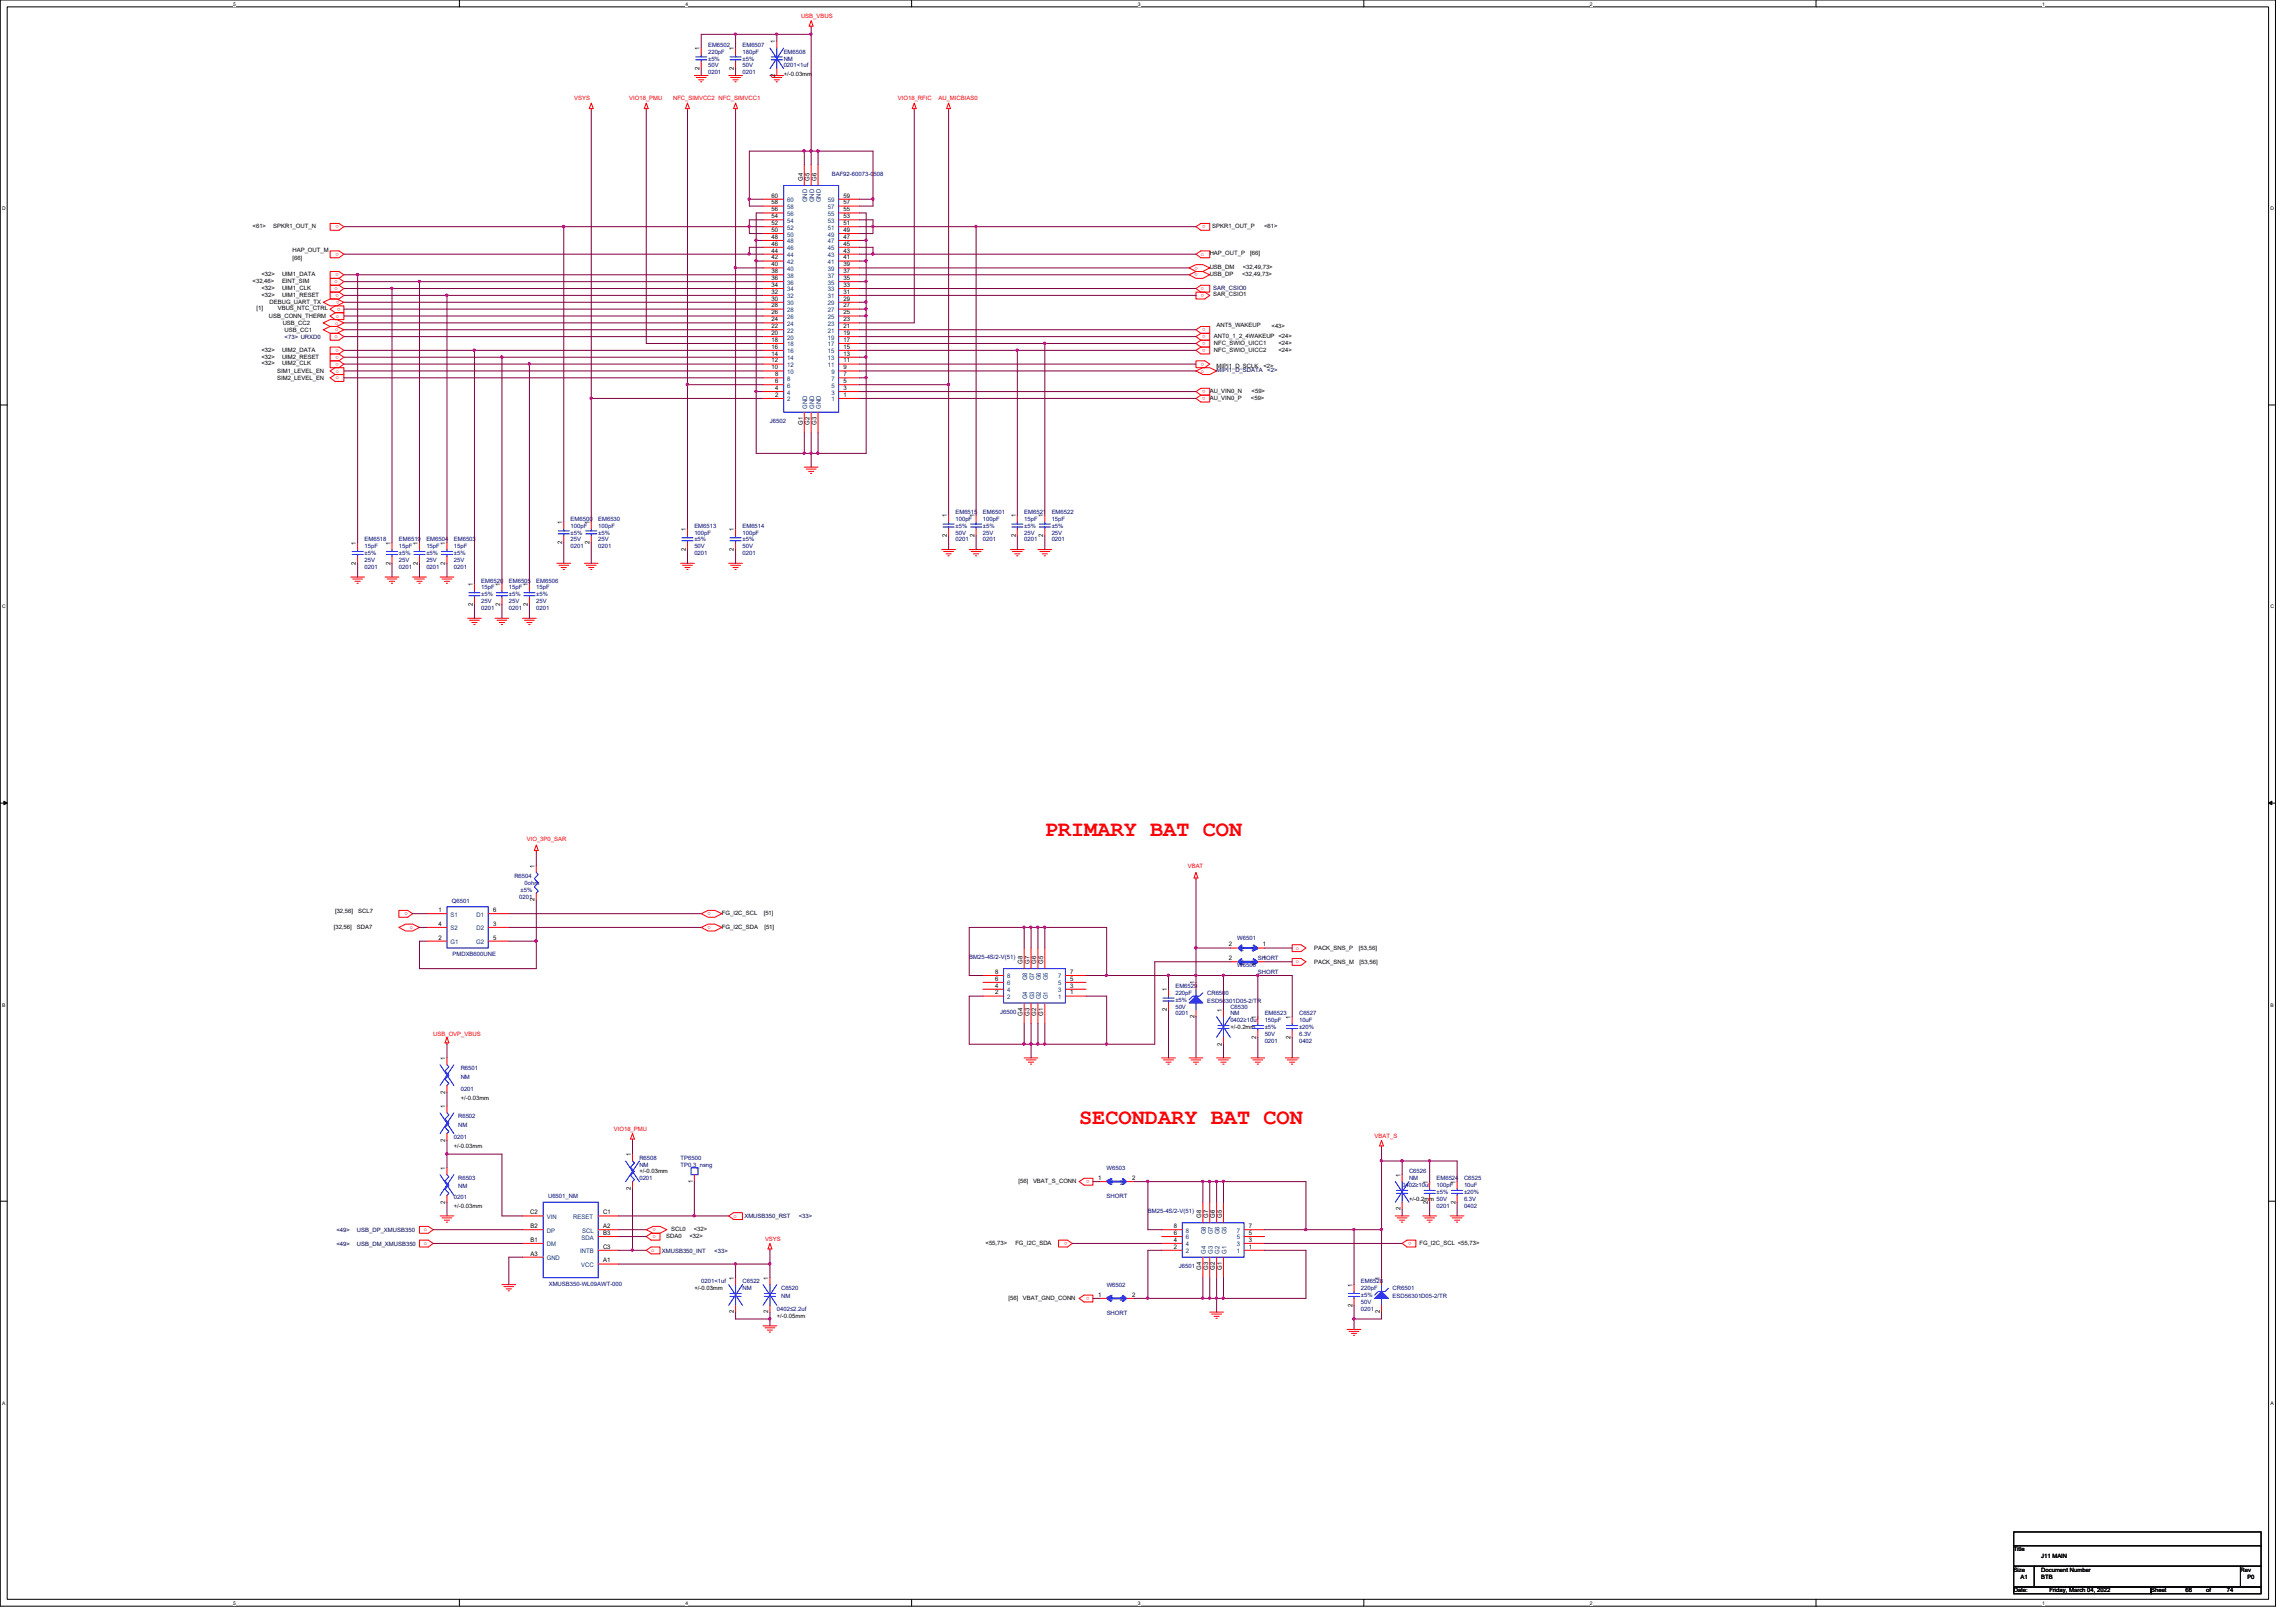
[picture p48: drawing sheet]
<svg xmlns="http://www.w3.org/2000/svg" width="297mm" height="210mm" viewBox="0 0 297 210" stroke-linecap="round" stroke-linejoin="round" font-family="sans-serif">
<defs><g id="words">
<g font-size="2.8" fill="#f00">
<text x="135.2" y="108.2">PRIMARY BAT CON</text>
<text x="139.6" y="145.5">SECONDARY BAT CON</text>
</g>
<g font-size=".8">
<text x="100.3" y="5.6" transform="rotate(-90 100.3 5.6)">1</text>
<text x="90.5" y="6.5" transform="rotate(-90 90.5 6.5)">1</text>
<text x="90.5" y="9.1" transform="rotate(-90 90.5 9.1)">2</text>
<text x="95" y="9.1" transform="rotate(-90 95 9.1)">2</text>
<text x="95" y="6.5" transform="rotate(-90 95 6.5)">1</text>
<text x="100.3" y="9.9" transform="rotate(-90 100.3 9.9)">2</text>
<text x="101.4" y="9.8">+/-0.03mm</text>
<text x="103.8" y="23.4" transform="rotate(-90 103.8 23.4)">G4</text>
<text x="104.7" y="23.4" transform="rotate(-90 104.7 23.4)">G5</text>
<text x="105.6" y="23.4" transform="rotate(-90 105.6 23.4)">G6</text>
<text x="32.7" y="29.5">&lt;61&gt;</text>
<text x="35.3" y="29.5">SPKR1_OUT_N</text>
<text x="99.8" y="27.3">56</text>
<text x="99.8" y="26.5">58</text>
<text x="99.8" y="25.6">60</text>
<text x="99.8" y="29.1">52</text>
<text x="99.8" y="28.2">54</text>
<text x="109.1" y="27.3">55</text>
<text x="109.1" y="26.5">57</text>
<text x="109.1" y="25.6">59</text>
<text x="109.1" y="29.1">51</text>
<text x="109.1" y="28.2">53</text>
<text x="156.8" y="29.5">SPKR1_OUT_P</text>
<text x="163.5" y="29.5">&lt;61&gt;</text>
<text x="33.8" y="35.7">&lt;32&gt;</text>
<text x="36.5" y="35.7">UIM1_DATA</text>
<text x="37.8" y="32.6">HAP_OUT_M</text>
<text x="37.8" y="33.6">[66]</text>
<text x="99.8" y="35.3">38</text>
<text x="99.8" y="34.5">40</text>
<text x="99.8" y="33.6">42</text>
<text x="99.8" y="32.7">44</text>
<text x="99.8" y="31.8">46</text>
<text x="99.8" y="30.9">48</text>
<text x="99.8" y="30">50</text>
<text x="109.1" y="35.3">37</text>
<text x="109.1" y="34.5">39</text>
<text x="109.1" y="33.6">41</text>
<text x="109.1" y="32.7">43</text>
<text x="109.1" y="31.8">45</text>
<text x="109.1" y="30.9">47</text>
<text x="109.1" y="30">49</text>
<text x="156.5" y="33.1">HAP_OUT_P</text>
<text x="156.5" y="34.8">USB_DM</text>
<text x="156.5" y="35.7">USB_DP</text>
<text x="160.7" y="35.7">&lt;32,49,73&gt;</text>
<text x="160.8" y="34.8">&lt;32,49,73&gt;</text>
<text x="161.8" y="33.1">[66]</text>
<text x="32.7" y="36.6">&lt;32,46&gt;</text>
<text x="33.2" y="40.2">[1]</text>
<text x="33.8" y="38.4">&lt;32&gt;</text>
<text x="33.8" y="37.5">&lt;32&gt;</text>
<text x="34.8" y="41.2">USB_CONN_THERM</text>
<text x="34.9" y="39.3">DEBUG_UART_TX</text>
<text x="35.9" y="40.2">VBUS_NTC_CTRL</text>
<text x="36.5" y="37.5">UIM1_CLK</text>
<text x="36.5" y="36.6">EINT_SIM</text>
<text x="36.5" y="38.4">UIM1_RESET</text>
<text x="99.8" y="38.9">30</text>
<text x="99.8" y="38">32</text>
<text x="99.8" y="37.1">34</text>
<text x="99.8" y="36.2">36</text>
<text x="99.8" y="41.6">24</text>
<text x="99.8" y="40.7">26</text>
<text x="99.8" y="39.8">28</text>
<text x="109.1" y="38.9">29</text>
<text x="109.1" y="38">31</text>
<text x="109.1" y="41.6">23</text>
<text x="109.1" y="40.7">25</text>
<text x="109.1" y="39.8">27</text>
<text x="109.1" y="37.1">33</text>
<text x="109.1" y="36.2">35</text>
<text x="157" y="38.3">SAR_CSIO1</text>
<text x="33.8" y="45.5">&lt;32&gt;</text>
<text x="33.8" y="46.4">&lt;32&gt;</text>
<text x="33.8" y="47.3">&lt;32&gt;</text>
<text x="36.5" y="45.5">UIM2_DATA</text>
<text x="36.5" y="46.4">UIM2_RESET</text>
<text x="36.5" y="47.3">UIM2_CLK</text>
<text x="36.6" y="42.1">USB_CC2</text>
<text x="36.8" y="43">USB_CC1</text>
<text x="99.8" y="47.8">10</text>
<text x="99.8" y="46.9">12</text>
<text x="99.8" y="46">14</text>
<text x="99.8" y="45.1">16</text>
<text x="99.8" y="44.2">18</text>
<text x="99.8" y="43.3">20</text>
<text x="99.8" y="42.5">22</text>
<text x="109.1" y="47.8">9</text>
<text x="109.1" y="46.9">11</text>
<text x="109.1" y="46">13</text>
<text x="109.1" y="45.1">15</text>
<text x="109.1" y="44.2">17</text>
<text x="109.1" y="43.3">19</text>
<text x="109.1" y="42.5">21</text>
<text x="157.1" y="43.7">ANT0_1_2_4WAKEUP &lt;24&gt;</text>
<text x="157.1" y="44.6">NFC_SWIO_UICC1</text>
<text x="157.1" y="45.5">NFC_SWIO_UICC2</text>
<text x="157.4" y="42.3">ANT5_WAKEUP</text>
<text x="157.4" y="47.7">MIPI1_D_SCLK</text>
<text x="163.4" y="47.7">&lt;2&gt;</text>
<text x="164.5" y="42.5">&lt;43&gt;</text>
<text x="165.4" y="44.6">&lt;24&gt;</text>
<text x="165.4" y="45.5">&lt;24&gt;</text>
<text x="35.9" y="48.3">SIM1_LEVEL_EN</text>
<text x="35.9" y="49.2">SIM2_LEVEL_EN</text>
<text x="100.3" y="51.4">2</text>
<text x="100.3" y="50.5">4</text>
<text x="100.3" y="49.6">6</text>
<text x="100.3" y="48.7">8</text>
<text x="109.1" y="50.5">3</text>
<text x="109.1" y="49.6">5</text>
<text x="109.1" y="48.7">7</text>
<text x="109.1" y="51.4">1</text>
<text x="156.5" y="50.8">AU_VIN0_N</text>
<text x="156.5" y="51.7">AU_VIN0_P</text>
<text x="161.8" y="51.7">&lt;59&gt;</text>
<text x="161.9" y="50.8">&lt;59&gt;</text>
<text x="103.8" y="55" transform="rotate(-90 103.8 55)">G1</text>
<text x="104.7" y="55" transform="rotate(-90 104.7 55)">G2</text>
<text x="105.6" y="55" transform="rotate(-90 105.6 55)">G3</text>
<text x="46.1" y="70.5" transform="rotate(-90 46.1 70.5)">1</text>
<text x="50.5" y="70.5" transform="rotate(-90 50.5 70.5)">1</text>
<text x="54.1" y="70.5" transform="rotate(-90 54.1 70.5)">1</text>
<text x="57.6" y="70.5" transform="rotate(-90 57.6 70.5)">1</text>
<text x="72.7" y="70.4" transform="rotate(-90 72.7 70.4)">2</text>
<text x="72.7" y="67.8" transform="rotate(-90 72.7 67.8)">1</text>
<text x="76.3" y="70.4" transform="rotate(-90 76.3 70.4)">2</text>
<text x="76.3" y="67.8" transform="rotate(-90 76.3 67.8)">1</text>
<text x="88.7" y="71.3" transform="rotate(-90 88.7 71.3)">2</text>
<text x="88.7" y="68.7" transform="rotate(-90 88.7 68.7)">1</text>
<text x="95" y="71.3" transform="rotate(-90 95 71.3)">2</text>
<text x="95" y="68.7" transform="rotate(-90 95 68.7)">1</text>
<text x="122.5" y="69.5" transform="rotate(-90 122.5 69.5)">2</text>
<text x="122.5" y="66.9" transform="rotate(-90 122.5 66.9)">1</text>
<text x="126.1" y="69.5" transform="rotate(-90 126.1 69.5)">2</text>
<text x="126.1" y="66.9" transform="rotate(-90 126.1 66.9)">1</text>
<text x="131.4" y="69.5" transform="rotate(-90 131.4 69.5)">2</text>
<text x="131.4" y="66.9" transform="rotate(-90 131.4 66.9)">1</text>
<text x="135" y="69.5" transform="rotate(-90 135 69.5)">2</text>
<text x="135" y="66.9" transform="rotate(-90 135 66.9)">1</text>
<text x="46.1" y="73.1" transform="rotate(-90 46.1 73.1)">2</text>
<text x="50.5" y="73.1" transform="rotate(-90 50.5 73.1)">2</text>
<text x="54.1" y="73.1" transform="rotate(-90 54.1 73.1)">2</text>
<text x="57.6" y="73.1" transform="rotate(-90 57.6 73.1)">2</text>
<text x="61.2" y="75.8" transform="rotate(-90 61.2 75.8)">1</text>
<text x="64.7" y="75.8" transform="rotate(-90 64.7 75.8)">1</text>
<text x="68.3" y="75.8" transform="rotate(-90 68.3 75.8)">1</text>
<text x="61.2" y="78.4" transform="rotate(-90 61.2 78.4)">2</text>
<text x="64.7" y="78.4" transform="rotate(-90 64.7 78.4)">2</text>
<text x="68.3" y="78.4" transform="rotate(-90 68.3 78.4)">2</text>
<text x="69.2" y="112.3" transform="rotate(-90 69.2 112.3)">1</text>
<text x="43.3" y="118.2">[32,56]</text>
<text x="46.4" y="118.2">SCL7</text>
<text x="56.7" y="118">1</text>
<text x="56.7" y="119.8">4</text>
<text x="63.8" y="119.8">3</text>
<text x="63.8" y="118">6</text>
<text x="69.2" y="116.6" transform="rotate(-90 69.2 116.6)">2</text>
<text x="93.4" y="118.4">FG_I2C_SCL</text>
<text x="98.8" y="118.4">[51]</text>
<text x="43.2" y="120.2">[32,56]</text>
<text x="46.2" y="120.2">SDA7</text>
<text x="56.7" y="121.6">2</text>
<text x="63.8" y="121.6">5</text>
<text x="93.4" y="120.2">FG_I2C_SDA</text>
<text x="98.9" y="120.2">[51]</text>
<text x="132.3" y="124.7" transform="rotate(-90 132.3 124.7)">G8</text>
<text x="133.2" y="124.7" transform="rotate(-90 133.2 124.7)">G7</text>
<text x="134.1" y="124.7" transform="rotate(-90 134.1 124.7)">G6</text>
<text x="135" y="124.7" transform="rotate(-90 135 124.7)">G5</text>
<text x="159" y="124.2">2</text>
<text x="159" y="122.5">2</text>
<text x="163.4" y="124.2">1</text>
<text x="163.4" y="122.5">1</text>
<text x="170" y="123">PACK_SNS_P</text>
<text x="170" y="124.8">PACK_SNS_M</text>
<text x="175.8" y="123">[53,56]</text>
<text x="175.9" y="124.8">[53,56]</text>
<text x="128.7" y="127.8">4</text>
<text x="128.7" y="126">8</text>
<text x="128.7" y="128.7">2</text>
<text x="128.7" y="126.9">6</text>
<text x="132.3" y="131.4" transform="rotate(-90 132.3 131.4)">G4</text>
<text x="133.2" y="131.4" transform="rotate(-90 133.2 131.4)">G3</text>
<text x="134.1" y="131.4" transform="rotate(-90 134.1 131.4)">G2</text>
<text x="135" y="131.4" transform="rotate(-90 135 131.4)">G1</text>
<text x="138.5" y="128.7">1</text>
<text x="138.5" y="126">7</text>
<text x="138.5" y="127.8">3</text>
<text x="138.5" y="126.9">5</text>
<text x="151" y="130.9" transform="rotate(-90 151 130.9)">2</text>
<text x="151" y="128.3" transform="rotate(-90 151 128.3)">1</text>
<text x="154.5" y="131.7" transform="rotate(-90 154.5 131.7)">2</text>
<text x="154.5" y="127.4" transform="rotate(-90 154.5 127.4)">1</text>
<text x="158.1" y="130.9" transform="rotate(-90 158.1 130.9)">1</text>
<text x="162.5" y="131.8" transform="rotate(-90 162.5 131.8)">1</text>
<text x="167" y="131.8" transform="rotate(-90 167 131.8)">1</text>
<text x="57.6" y="137.2" transform="rotate(-90 57.6 137.2)">1</text>
<text x="158.1" y="135.3" transform="rotate(-90 158.1 135.3)">2</text>
<text x="159.2" y="133.2">+/-0.2mm</text>
<text x="162.5" y="134.4" transform="rotate(-90 162.5 134.4)">2</text>
<text x="167" y="134.4" transform="rotate(-90 167 134.4)">2</text>
<text x="57.6" y="143.4" transform="rotate(-90 57.6 143.4)">1</text>
<text x="57.6" y="141.5" transform="rotate(-90 57.6 141.5)">2</text>
<text x="59.6" y="142.3">+/-0.03mm</text>
<text x="57.6" y="147.7" transform="rotate(-90 57.6 147.7)">2</text>
<text x="58.7" y="148.6">+/-0.03mm</text>
<text x="81.6" y="149.6" transform="rotate(-90 81.6 149.6)">1</text>
<text x="57.6" y="155.7" transform="rotate(-90 57.6 155.7)">2</text>
<text x="57.6" y="151.4" transform="rotate(-90 57.6 151.4)">1</text>
<text x="81.6" y="154" transform="rotate(-90 81.6 154)">2</text>
<text x="82.7" y="151.9">+/-0.03mm</text>
<text x="89.6" y="153.1" transform="rotate(-90 89.6 153.1)">1</text>
<text x="131.8" y="153.1">[56]</text>
<text x="133.6" y="153.1">VBAT_S_CONN</text>
<text x="142.1" y="152.7">1</text>
<text x="146.5" y="152.7">2</text>
<text x="181.2" y="152.3" transform="rotate(-90 181.2 152.3)">1</text>
<text x="182.3" y="155.4">+/-0.2mm 50V</text>
<text x="184.7" y="155.7" transform="rotate(-90 184.7 155.7)">2</text>
<text x="184.7" y="153.2" transform="rotate(-90 184.7 153.2)">1</text>
<text x="188.3" y="155.7" transform="rotate(-90 188.3 155.7)">2</text>
<text x="188.3" y="153.2" transform="rotate(-90 188.3 153.2)">1</text>
<text x="58.7" y="156.3">+/-0.03mm</text>
<text x="68.6" y="157.1">C2</text>
<text x="68.6" y="158.9">B2</text>
<text x="68.6" y="160.7">B1</text>
<text x="78" y="159.8">B3</text>
<text x="78" y="161.6">C3</text>
<text x="78" y="157.1">C1</text>
<text x="78" y="158.9">A2</text>
<text x="86.2" y="160.2">SDA0</text>
<text x="86.8" y="159.3">SCL0</text>
<text x="89.2" y="160.2">&lt;32&gt;</text>
<text x="89.7" y="159.3">&lt;32&gt;</text>
<text x="127.5" y="161.1">&lt;55,73&gt;</text>
<text x="131.4" y="161.1">FG_I2C_SDA</text>
<text x="151.8" y="161.6">2</text>
<text x="151.8" y="159.8">6</text>
<text x="151.8" y="160.7">4</text>
<text x="151.8" y="158.9">8</text>
<text x="155.4" y="157.6" transform="rotate(-90 155.4 157.6)">G8</text>
<text x="156.3" y="157.6" transform="rotate(-90 156.3 157.6)">G7</text>
<text x="157.2" y="157.6" transform="rotate(-90 157.2 157.6)">G6</text>
<text x="158.1" y="157.6" transform="rotate(-90 158.1 157.6)">G5</text>
<text x="161.6" y="161.6">1</text>
<text x="161.6" y="158.9">7</text>
<text x="161.6" y="160.7">3</text>
<text x="161.6" y="159.8">5</text>
<text x="181.2" y="156.6" transform="rotate(-90 181.2 156.6)">2</text>
<text x="183.6" y="161.1">FG_I2C_SCL &lt;55,73&gt;</text>
<text x="68.6" y="162.5">A3</text>
<text x="78" y="163.4">A1</text>
<text x="89.8" y="167">+/-0.03mm</text>
<text x="95" y="165.6" transform="rotate(-90 95 165.6)">1</text>
<text x="99.4" y="165.6" transform="rotate(-90 99.4 165.6)">1</text>
<text x="142.1" y="167.8">1</text>
<text x="146.5" y="167.8">2</text>
<text x="155.4" y="164.3" transform="rotate(-90 155.4 164.3)">G4</text>
<text x="156.3" y="164.3" transform="rotate(-90 156.3 164.3)">G3</text>
<text x="157.2" y="164.3" transform="rotate(-90 157.2 164.3)">G2</text>
<text x="158.1" y="164.3" transform="rotate(-90 158.1 164.3)">G1</text>
<text x="175" y="166.5" transform="rotate(-90 175 166.5)">1</text>
<text x="178.5" y="165.6" transform="rotate(-90 178.5 165.6)">1</text>
<text x="95" y="170" transform="rotate(-90 95 170)">2</text>
<text x="99.4" y="170" transform="rotate(-90 99.4 170)">2</text>
<text x="100.5" y="170.5">+/-0.05mm</text>
<text x="130.5" y="168.2">[56]</text>
<text x="132.3" y="168.2">VBAT_GND_CONN</text>
<text x="175" y="169.1" transform="rotate(-90 175 169.1)">2</text>
<text x="178.5" y="170" transform="rotate(-90 178.5 170)">2</text>
<text x="260.5" y="200.7">Title</text>
<text x="260.5" y="203.4">Size</text>
<text x="264.1" y="203.4">Document Number</text>
<text x="264.1" y="201.6">J11 MAIN</text>
<text x="289.9" y="203.4">Rev</text>
<text x="260.5" y="206.1">Date:</text>
<text x="261.4" y="204.3">A1</text>
<text x="264.1" y="204.3">BTB</text>
<text x="265.1" y="206.1">Friday, March 04, 2022</text>
<text x="278.3" y="206.1">Sheet</text>
<text x="282.7" y="206.1">66</text>
<text x="285.4" y="206.1">of</text>
<text x="288.1" y="206.1">74</text>
<text x="290.7" y="204.3">P0</text>
</g>
<g font-size=".8" fill="#f00">
<text x="103.6" y="2.3">USB_VBUS</text>
<text x="74.3" y="12.9">VSYS</text>
<text x="81.4" y="12.9">VIO18_PMU</text>
<text x="87.1" y="13">NFC_SIMVCC2 NFC_SIMVCC1</text>
<text x="116.2" y="13">VIO18_RFIC</text>
<text x="121.4" y="13">AU_MICBIAS0</text>
<text x="43.9" y="29.2" transform="rotate(180 43.9 29.2)">o</text>
<text x="156" y="29.2" transform="rotate(180 156 29.2)">o</text>
<text x="43.9" y="35.4" transform="rotate(180 43.9 35.4)">o</text>
<text x="43.9" y="32.7" transform="rotate(180 43.9 32.7)">o</text>
<text x="155" y="34.5" transform="rotate(180 155 34.5)">o</text>
<text x="155" y="35.4" transform="rotate(180 155 35.4)">o</text>
<text x="155.4" y="33.1">o</text>
<text x="43.3" y="37.5">o</text>
<text x="43.3" y="36.7">o</text>
<text x="43.3" y="42">o</text>
<text x="43.4" y="41.1">o</text>
<text x="43.9" y="38.1" transform="rotate(180 43.9 38.1)">o</text>
<text x="43.9" y="38.9" transform="rotate(180 43.9 38.9)">o</text>
<text x="44.1" y="39.8" transform="rotate(180 44.1 39.8)">o</text>
<text x="155.4" y="37.5">o</text>
<text x="155.8" y="38.1" transform="rotate(180 155.8 38.1)">o</text>
<text x="43.3" y="43.8">o</text>
<text x="43.3" y="42.9">o</text>
<text x="43.9" y="45.2" transform="rotate(180 43.9 45.2)">o</text>
<text x="43.9" y="46.1" transform="rotate(180 43.9 46.1)">o</text>
<text x="43.9" y="46.9" transform="rotate(180 43.9 46.9)">o</text>
<text x="155.8" y="46.9" transform="rotate(180 155.8 46.9)">o</text>
<text x="156" y="42.5" transform="rotate(180 156 42.5)">o</text>
<text x="156" y="43.4" transform="rotate(180 156 43.4)">o</text>
<text x="156" y="44.3" transform="rotate(180 156 44.3)">o</text>
<text x="156" y="45.2" transform="rotate(180 156 45.2)">o</text>
<text x="43.4" y="48.2">o</text>
<text x="43.4" y="49.1">o</text>
<text x="155.4" y="48.2">o</text>
<text x="156" y="50.5" transform="rotate(180 156 50.5)">o</text>
<text x="156" y="51.4" transform="rotate(180 156 51.4)">o</text>
<text x="68.2" y="108.8">VIO_3P0_SAR</text>
<text x="153.7" y="112.3">VBAT</text>
<text x="52.7" y="118.1" transform="rotate(180 52.7 118.1)">o</text>
<text x="91.9" y="118.1" transform="rotate(180 91.9 118.1)">o</text>
<text x="91.9" y="119.8" transform="rotate(180 91.9 119.8)">o</text>
<text x="53" y="120.2">o</text>
<text x="167.6" y="122.9">o</text>
<text x="167.6" y="124.7">o</text>
<text x="56" y="134.1">USB_OVP_VBUS</text>
<text x="79.4" y="146.3">VIO18_PMU</text>
<text x="177.8" y="147.2">VBAT_S</text>
<text x="141" y="152.7" transform="rotate(180 141 152.7)">o</text>
<text x="54.8" y="159.3">o</text>
<text x="54.8" y="161.1">o</text>
<text x="84.8" y="159" transform="rotate(180 84.8 159)">o</text>
<text x="84.8" y="159.9" transform="rotate(180 84.8 159.9)">o</text>
<text x="94.9" y="157.6">o</text>
<text x="99" y="160.6">VSYS</text>
<text x="138.1" y="160.7" transform="rotate(180 138.1 160.7)">o</text>
<text x="182.6" y="160.7" transform="rotate(180 182.6 160.7)">o</text>
<text x="84.2" y="162">o</text>
<text x="141" y="167.9" transform="rotate(180 141 167.9)">o</text>
</g>
<g font-size=".8" fill="#000080">
<text x="91.6" y="6.1">EM6502</text>
<text x="91.6" y="6.9">220pF</text>
<text x="91.6" y="9.6">0201</text>
<text x="91.6" y="8.7">50V</text>
<text x="91.6" y="7.8">±5%</text>
<text x="96.1" y="6.1">EM6507</text>
<text x="96.1" y="6.9">180pF</text>
<text x="96.1" y="9.6">0201</text>
<text x="96.1" y="8.7">50V</text>
<text x="96.1" y="7.8">±5%</text>
<text x="101.4" y="6.9">EM6508</text>
<text x="101.4" y="7.8">NM</text>
<text x="101.4" y="8.7">0201&lt;1uf</text>
<text x="107.6" y="22.8">BAF92-60073-0508</text>
<text x="99.6" y="54.8">J6502</text>
<text x="47.2" y="70.1">EM6518</text>
<text x="47.2" y="71">15pF</text>
<text x="47.2" y="71.8">±5%</text>
<text x="51.6" y="70.1">EM6519</text>
<text x="51.6" y="71">15pF</text>
<text x="51.6" y="71.8">±5%</text>
<text x="55.2" y="70.1">EM6504</text>
<text x="55.2" y="71">15pF</text>
<text x="55.2" y="71.8">±5%</text>
<text x="58.7" y="70.1">EM6503</text>
<text x="58.7" y="71">15pF</text>
<text x="58.7" y="71.8">±5%</text>
<text x="73.8" y="67.4">EM6500</text>
<text x="73.8" y="68.3">100pF</text>
<text x="73.8" y="71">0201</text>
<text x="73.8" y="70.1">25V</text>
<text x="73.8" y="69.2">±5%</text>
<text x="77.4" y="67.4">EM6530</text>
<text x="77.4" y="68.3">100pF</text>
<text x="77.4" y="71">0201</text>
<text x="77.4" y="70.1">25V</text>
<text x="77.4" y="69.2">±5%</text>
<text x="89.8" y="68.3">EM6513</text>
<text x="89.8" y="69.2">100pF</text>
<text x="89.8" y="71.8">0201</text>
<text x="89.8" y="71">50V</text>
<text x="89.8" y="70.1">±5%</text>
<text x="96.1" y="68.3">EM6514</text>
<text x="96.1" y="69.2">100pF</text>
<text x="96.1" y="71.8">0201</text>
<text x="96.1" y="71">50V</text>
<text x="96.1" y="70.1">±5%</text>
<text x="123.6" y="66.5">EM6515</text>
<text x="123.6" y="67.4">100pF</text>
<text x="123.6" y="70.1">0201</text>
<text x="123.6" y="69.2">50V</text>
<text x="123.6" y="68.3">±5%</text>
<text x="127.2" y="66.5">EM6501</text>
<text x="127.2" y="67.4">100pF</text>
<text x="127.2" y="70.1">0201</text>
<text x="127.2" y="69.2">25V</text>
<text x="127.2" y="68.3">±5%</text>
<text x="132.5" y="66.5">EM6521</text>
<text x="132.5" y="67.4">15pF</text>
<text x="132.5" y="70.1">0201</text>
<text x="132.5" y="69.2">25V</text>
<text x="132.5" y="68.3">±5%</text>
<text x="136.1" y="66.5">EM6522</text>
<text x="136.1" y="67.4">15pF</text>
<text x="136.1" y="70.1">0201</text>
<text x="136.1" y="69.2">25V</text>
<text x="136.1" y="68.3">±5%</text>
<text x="47.2" y="73.6">0201</text>
<text x="47.2" y="72.7">25V</text>
<text x="51.6" y="73.6">0201</text>
<text x="51.6" y="72.7">25V</text>
<text x="55.2" y="73.6">0201</text>
<text x="55.2" y="72.7">25V</text>
<text x="58.7" y="73.6">0201</text>
<text x="58.7" y="72.7">25V</text>
<text x="62.3" y="75.4">EM6520</text>
<text x="62.3" y="76.3">15pF</text>
<text x="62.3" y="77.2">±5%</text>
<text x="65.8" y="75.4">EM6505</text>
<text x="65.8" y="76.3">15pF</text>
<text x="65.8" y="77.2">±5%</text>
<text x="69.4" y="75.4">EM6506</text>
<text x="69.4" y="76.3">15pF</text>
<text x="69.4" y="77.2">±5%</text>
<text x="62.3" y="79">0201</text>
<text x="62.3" y="78.1">25V</text>
<text x="65.8" y="79">0201</text>
<text x="65.8" y="78.1">25V</text>
<text x="69.4" y="79">0201</text>
<text x="69.4" y="78.1">25V</text>
<text x="66.5" y="113.6">R6504</text>
<text x="58.5" y="116.8">Q6501</text>
<text x="67.2" y="116.3">0201</text>
<text x="67.3" y="115.4">±5%</text>
<text x="67.9" y="114.5">0ohm</text>
<text x="58.5" y="123.7">PMDXB600UNE</text>
<text x="125.4" y="124.1">BM25-4S/2-V(51)</text>
<text x="160.1" y="125.2">W6500</text>
<text x="160.1" y="121.6">W6501</text>
<text x="162.7" y="124.3">SHORT</text>
<text x="129.4" y="131.2">J6500</text>
<text x="152.1" y="127.9">EM6529</text>
<text x="152.1" y="128.7">220pF</text>
<text x="152.1" y="131.4">0201</text>
<text x="152.1" y="130.5">50V</text>
<text x="152.1" y="129.6">±5%</text>
<text x="156.2" y="128.7">CR6500</text>
<text x="156.2" y="129.8">ESD56301D05-2/TR</text>
<text x="159.2" y="130.5">C6530</text>
<text x="159.2" y="131.4">NM</text>
<text x="162.7" y="126.1">SHORT</text>
<text x="163.6" y="131.4">EM6523</text>
<text x="168.1" y="131.4">C6527</text>
<text x="159.2" y="132.3">0402≥10uf</text>
<text x="163.6" y="132.3">150pF</text>
<text x="163.6" y="135">0201</text>
<text x="163.6" y="134.1">50V</text>
<text x="163.6" y="133.2">±5%</text>
<text x="168.1" y="132.3">10uF</text>
<text x="168.1" y="135">0402</text>
<text x="168.1" y="134.1">6.3V</text>
<text x="168.1" y="133.2">±20%</text>
<text x="59.6" y="138.5">R6501</text>
<text x="59.6" y="139.6">NM</text>
<text x="59.6" y="141.2">0201</text>
<text x="58.7" y="147.4">0201</text>
<text x="59.3" y="144.7">R6502</text>
<text x="59.3" y="145.8">NM</text>
<text x="58.7" y="155.2">0201</text>
<text x="59.3" y="152.7">R6503</text>
<text x="59.3" y="153.8">NM</text>
<text x="70.9" y="155.1">U6501_NM</text>
<text x="82.7" y="150.1">R6508</text>
<text x="82.7" y="151">NM</text>
<text x="82.7" y="152.7">0201</text>
<text x="88.1" y="150.1">TP6500</text>
<text x="88.1" y="151">TP0.3_nsng</text>
<text x="143.2" y="151.4">W6503</text>
<text x="143.2" y="155.1">SHORT</text>
<text x="181.4" y="153.6">0402≥10uf</text>
<text x="182.3" y="151.9">C6526</text>
<text x="182.3" y="152.7">NM</text>
<text x="185.8" y="152.7">EM6524</text>
<text x="185.8" y="153.6">100pF</text>
<text x="185.8" y="154.5">±5%</text>
<text x="189.4" y="152.7">C6525</text>
<text x="189.4" y="153.6">10uF</text>
<text x="189.4" y="155.4">6.3V</text>
<text x="189.4" y="154.5">±20%</text>
<text x="148.5" y="157">BM25-4S/2-V(51)</text>
<text x="185.8" y="156.3">0201</text>
<text x="189.4" y="156.3">0402</text>
<text x="71" y="166.4">XMUSB350-WL09AWT-000</text>
<text x="90.7" y="166.1">0201&lt;1uf</text>
<text x="96.1" y="166.1">C6522</text>
<text x="96.1" y="167">NM</text>
<text x="101" y="167">C6520</text>
<text x="143.2" y="166.5">W6502</text>
<text x="152.5" y="164.1">J6501</text>
<text x="176.1" y="166.1">EM6528</text>
<text x="176.1" y="167">220pF</text>
<text x="176.1" y="167.9">±5%</text>
<text x="180.2" y="167">CR6501</text>
<text x="100.5" y="169.6">0402≤2.2uf</text>
<text x="101" y="168">NM</text>
<text x="143.2" y="170.2">SHORT</text>
<text x="176.1" y="169.6">0201</text>
<text x="176.1" y="168.7">50V</text>
<text x="180.2" y="168">ESD56301D05-2/TR</text>
</g>
<g font-size=".8" fill="#004080">
<text x="101.9" y="27.9">56</text>
<text x="101.9" y="27.1">58</text>
<text x="101.9" y="26.2">60</text>
<text x="101.9" y="29.7">52</text>
<text x="101.9" y="28.8">54</text>
<text x="104.4" y="26.2" transform="rotate(-90 104.4 26.2)">GND</text>
<text x="105.3" y="26.2" transform="rotate(-90 105.3 26.2)">GND</text>
<text x="106.2" y="26.2" transform="rotate(-90 106.2 26.2)">GND</text>
<text x="107.1" y="27.9">55</text>
<text x="107.1" y="27.1">57</text>
<text x="107.1" y="26.2">59</text>
<text x="107.1" y="29.7">51</text>
<text x="107.1" y="28.8">53</text>
<text x="101.9" y="35.9">38</text>
<text x="101.9" y="35.1">40</text>
<text x="101.9" y="34.2">42</text>
<text x="101.9" y="33.3">44</text>
<text x="101.9" y="32.4">46</text>
<text x="101.9" y="31.5">48</text>
<text x="101.9" y="30.6">50</text>
<text x="107.1" y="35.9">37</text>
<text x="107.1" y="35.1">39</text>
<text x="107.1" y="34.2">41</text>
<text x="107.1" y="33.3">43</text>
<text x="107.1" y="32.4">45</text>
<text x="107.1" y="31.5">47</text>
<text x="107.1" y="30.6">49</text>
<text x="101.9" y="39.5">30</text>
<text x="101.9" y="38.6">32</text>
<text x="101.9" y="37.7">34</text>
<text x="101.9" y="36.8">36</text>
<text x="101.9" y="41.3">26</text>
<text x="101.9" y="40.4">28</text>
<text x="107.1" y="39.5">29</text>
<text x="107.1" y="38.6">31</text>
<text x="107.1" y="41.3">25</text>
<text x="107.1" y="40.4">27</text>
<text x="107.1" y="37.7">33</text>
<text x="107.1" y="36.8">35</text>
<text x="101.9" y="47.5">12</text>
<text x="101.9" y="46.6">14</text>
<text x="101.9" y="45.7">16</text>
<text x="101.9" y="44.8">18</text>
<text x="101.9" y="43.9">20</text>
<text x="101.9" y="43.1">22</text>
<text x="101.9" y="42.2">24</text>
<text x="107.1" y="47.5">11</text>
<text x="107.1" y="46.6">13</text>
<text x="107.1" y="45.7">15</text>
<text x="107.1" y="44.8">17</text>
<text x="107.1" y="43.9">19</text>
<text x="107.1" y="43.1">21</text>
<text x="107.1" y="42.2">23</text>
<text x="101.9" y="51.9">2</text>
<text x="101.9" y="51.1">4</text>
<text x="101.9" y="50.2">6</text>
<text x="101.9" y="49.3">8</text>
<text x="101.9" y="48.4">10</text>
<text x="104.4" y="52.9" transform="rotate(-90 104.4 52.9)">GND</text>
<text x="105.3" y="52.9" transform="rotate(-90 105.3 52.9)">GND</text>
<text x="106.2" y="52.9" transform="rotate(-90 106.2 52.9)">GND</text>
<text x="107.6" y="51.1">3</text>
<text x="107.6" y="50.2">5</text>
<text x="107.6" y="49.3">7</text>
<text x="107.6" y="48.4">9</text>
<text x="107.6" y="51.9">1</text>
<text x="58.3" y="118.6">S1</text>
<text x="61.6" y="118.6">D1</text>
<text x="58.3" y="122.2">G1</text>
<text x="58.3" y="120.4">S2</text>
<text x="61.6" y="122.2">G2</text>
<text x="61.6" y="120.4">D2</text>
<text x="160.5" y="124.8">2</text>
<text x="160.5" y="123.1">2</text>
<text x="161.8" y="124.8">1</text>
<text x="161.8" y="123.1">1</text>
<text x="130.3" y="128.4">4</text>
<text x="130.3" y="126.6">8</text>
<text x="130.3" y="129.3">2</text>
<text x="130.3" y="127.5">6</text>
<text x="132.9" y="129.3" transform="rotate(-90 132.9 129.3)">G4</text>
<text x="132.9" y="126.8" transform="rotate(-90 132.9 126.8)">G8</text>
<text x="133.8" y="129.3" transform="rotate(-90 133.8 129.3)">G3</text>
<text x="133.8" y="126.8" transform="rotate(-90 133.8 126.8)">G7</text>
<text x="134.7" y="129.3" transform="rotate(-90 134.7 129.3)">G2</text>
<text x="134.7" y="126.8" transform="rotate(-90 134.7 126.8)">G6</text>
<text x="135.5" y="129.3" transform="rotate(-90 135.5 129.3)">G1</text>
<text x="135.6" y="126.8" transform="rotate(-90 135.6 126.8)">G5</text>
<text x="136.9" y="129.3">1</text>
<text x="136.9" y="126.6">7</text>
<text x="136.9" y="128.4">3</text>
<text x="136.9" y="127.5">5</text>
<text x="143.6" y="153.3">1</text>
<text x="144.9" y="153.3">2</text>
<text x="70.7" y="157.7">VIN</text>
<text x="70.7" y="159.5">DP</text>
<text x="70.7" y="161.3">DM</text>
<text x="74.2" y="157.7">RESET</text>
<text x="75.2" y="160.4">SDA</text>
<text x="75.3" y="159.5">SCL</text>
<text x="153.4" y="160.4">6</text>
<text x="153.4" y="161.3">4</text>
<text x="153.4" y="159.5">8</text>
<text x="156" y="159.7" transform="rotate(-90 156 159.7)">G8</text>
<text x="156.9" y="159.7" transform="rotate(-90 156.9 159.7)">G7</text>
<text x="157.8" y="159.7" transform="rotate(-90 157.8 159.7)">G6</text>
<text x="158.7" y="159.7" transform="rotate(-90 158.7 159.7)">G5</text>
<text x="160" y="159.5">7</text>
<text x="160" y="161.3">3</text>
<text x="160" y="160.4">5</text>
<text x="70.7" y="163.1">GND</text>
<text x="75.1" y="162.2">INTB</text>
<text x="75.2" y="164">VCC</text>
<text x="153.4" y="162.2">2</text>
<text x="156" y="162.2" transform="rotate(-90 156 162.2)">G4</text>
<text x="156.9" y="162.2" transform="rotate(-90 156.9 162.2)">G3</text>
<text x="157.8" y="162.2" transform="rotate(-90 157.8 162.2)">G2</text>
<text x="158.7" y="162.2" transform="rotate(-90 158.7 162.2)">G1</text>
<text x="160" y="162.2">1</text>
<text x="143.6" y="168.4">1</text>
<text x="144.9" y="168.4">2</text>
</g>
<g font-size=".8" fill="#000040">
<text x="157" y="37.5">SAR_CSIO0</text>
<text x="36.8" y="43.9">&lt;73&gt; URXD0</text>
<text x="157.4" y="48.2">MIPI1_D_SDATA</text>
<text x="164" y="48.2">&lt;2&gt;</text>
<text x="43.5" y="159.4">&lt;49&gt;</text>
<text x="43.5" y="161.2">&lt;49&gt;</text>
<text x="46.2" y="159.4">USB_DP_XMUSB350</text>
<text x="46.2" y="161.2">USB_DM_XMUSB350</text>
<text x="96.3" y="157.7">XMUSB350_RST</text>
<text x="103.3" y="157.7">&lt;33&gt;</text>
<text x="85.6" y="162.1">XMUSB350_INT</text>
<text x="92.4" y="162.1">&lt;33&gt;</text>
</g>
<g font-size=".6">
<text x="30.2" y=".7">5</text>
<text x="88.7" y=".7">4</text>
<text x="147.2" y=".7">3</text>
<text x="205.7" y=".7">2</text>
<text x="264.2" y=".7">1</text>
<text x=".3" y="27.2">D</text>
<text x="293.7" y="27.2">D</text>
<text x=".3" y="78.7">C</text>
<text x="293.7" y="78.7">C</text>
<text x=".3" y="130.3">B</text>
<text x="293.7" y="130.3">B</text>
<text x=".3" y="181.8">A</text>
<text x="293.7" y="181.8">A</text>
<text x="30.2" y="207.7">5</text>
<text x="88.7" y="207.7">4</text>
<text x="147.2" y="207.7">3</text>
<text x="205.7" y="207.7">2</text>
<text x="264.2" y="207.7">1</text>
</g>
</g></defs>
<path d="M0 0h294.4v207.9h-294.4zM.9 .9h292.6v206.1h-292.6z" fill="none" stroke="#000" stroke-width=".13"/>
<g fill="#fff">
<path d="M30.2 .1h.3v.7h-.3z"/>
<path d="M30.2 207.1h.3v.7h-.3z"/>
</g>
<path d="M59.4 0v.9M59.4 207v.9" fill="none" stroke="#000" stroke-width=".13"/>
<g fill="#fff">
<path d="M88.7 .1h.3v.7h-.3z"/>
<path d="M88.7 207.1h.3v.7h-.3z"/>
</g>
<path d="M117.9 0v.9M117.9 207v.9" fill="none" stroke="#000" stroke-width=".13"/>
<g fill="#fff">
<path d="M147.2 .1h.3v.7h-.3z"/>
<path d="M147.2 207.1h.3v.7h-.3z"/>
</g>
<path d="M176.4 0v.9M176.4 207v.9" fill="none" stroke="#000" stroke-width=".13"/>
<g fill="#fff">
<path d="M205.7 .1h.3v.7h-.3z"/>
<path d="M205.7 207.1h.3v.7h-.3z"/>
</g>
<path d="M234.9 0v.9M234.9 207v.9" fill="none" stroke="#000" stroke-width=".13"/>
<g fill="#fff">
<path d="M264.2 .1h.3v.7h-.3z"/>
<path d="M264.2 207.1h.3v.7h-.3z"/>
<path d="M.3 26.6h.5v.7h-.5z"/>
<path d="M293.7 26.6h.5v.7h-.5z"/>
<path d="M.3 78.1h.5v.8h-.5z"/>
<path d="M293.7 78.1h.5v.8h-.5z"/>
</g>
<path d="M0 52.4h.9M293.5 52.4h.9" fill="none" stroke="#000" stroke-width=".13"/>
<g fill="#fff">
<path d="M.3 129.7h.4v.7h-.4z"/>
<path d="M293.7 129.7h.5v.7h-.5z"/>
</g>
<path d="M0 103.9h.9M.5 103.7l.4 .2-.4 .2zM293.5 103.9l.4-.2v.4zM293.5 103.9h.9" fill="none" stroke="#000" stroke-width=".13"/>
<path d="M.5 103.7l.4 .2-.4 .2zM293.5 103.9l.4-.2v.4z" fill="#000"/>
<g fill="#fff">
<path d="M.3 181.2h.4v.7h-.4z"/>
<path d="M293.7 181.2h.4v.7h-.4z"/>
</g>
<path d="M0 155.4h.9M293.5 155.4h.9M260.5 198.2h32v1.8h-32zM260.5 200h32v2.7h-32zM260.5 202.7h2.7v2.7h-2.7zM260.5 205.4h17.8v.8h-17.8zM263.2 202.7h26.7v2.7h-26.7zM278.3 205.4h14.2v.8h-14.2zM289.9 202.7h2.6v2.7h-2.6z" fill="none" stroke="#000" stroke-width=".13"/>
<g fill="none" stroke="#f00" stroke-width=".13">
<path d="M76.5 14.1v.1M76.5 13.3l.2 .8h-.5zM83.6 14.1v.1M83.6 13.3l.3 .8h-.5zM88.9 14.1v.1M88.9 13.3l.3 .8h-.5zM89.8 9.8h1.8M90.1 10h1.3M90.4 10.3h.7M90.6 10.6h.2M90.7 6.2v.9M90.7 8v.9"/>
<path d="M94.3 9.8h1.8M94.5 10h1.3M94.8 10.3h.7M95.1 10.6h.1M95.2 13.3l.2 .8h-.5zM95.2 14.1v.1M95.2 6.2v.9M95.2 8v.9M99.6 9.8h1.8M99.9 10h1.2M100.2 10.3h.6M100.4 10.6h.2"/>
<path d="M100.5 5.3v.9M100.5 8.9v.9M104.9 3.4v.2M104.9 2.7l.3 .7h-.5zM118.3 13.3l.2 .8h-.5zM118.3 14.1v.1M122.7 14.1v.1M122.7 13.3l.3 .8h-.5zM41.8 39.1l.9-.4h.9l.9 .4-.9 .5h-.9zM42.7 35.1h1.2l.6 .5-.6 .4h-1.2zM42.7 37.8h1.2l.6 .4-.6 .5h-1.2zM42.7 28.9h1.2l.6 .4-.6 .5h-1.2z"/>
<path d="M42.7 32.5h1.2l.6 .4-.6 .5h-1.2zM43.9 36.9h-1.2v.9h1.2M43.9 36h-1.2v.9h1.2M43.9 36.9l.6 .4-.6 .5M43.9 36l.6 .4-.6 .5M153.8 34.7l.9-.5h.9l.9 .5-.9 .4h-.9zM153.8 35.6l.9-.5h.9l.9 .5-.9 .4h-.9zM154.7 37.8h1.2l.6 .4-.6 .5h-1.2zM154.7 29.3l.7-.4h1.1v.9h-1.1zM154.7 32.9l.7-.4h1.1v.9h-1.1zM154.7 37.3l.7-.4h1.1v.9h-1.1zM41.8 41.8l.9-.4h.9l.9 .4-.9 .4h-.9z"/>
<path d="M41.8 42.7l.9-.5h.9l.9 .5-.9 .4h-.9zM42.7 40l.6-.4h1.2v.9h-1.2zM42.7 40.9l.6-.4h1.2v.9h-1.2zM42.7 43.1h1.2l.6 .5-.6 .4h-1.2zM42.7 44.9h1.2l.6 .4-.6 .5h-1.2zM42.7 46.7h1.2l.6 .4-.6 .5h-1.2zM42.7 48l.6-.4h1.2v.9h-1.2zM42.7 48.9l.6-.4h1.2v.9h-1.2zM43.9 45.8l.6 .4-.6 .5M43.9 45.8h-1.2v.9h1.2M154.7 46.7h1.2l.6 .4-.6 .5h-1.2zM154.7 42.7l.7-.5h1.1v.9h-1.1z"/>
<path d="M154.7 45.3l.7-.4h1.1v.9h-1.1zM154.7 50.7l.7-.5h1.1v.9h-1.1zM154.7 51.6l.7-.5h1.1v.9h-1.1zM154.7 48l.9-.4h.9l.9 .4-.9 .5h-.9zM155.4 43.1h1.1v.9h-1.1M155.4 44h1.1v.9h-1.1M155.4 43.1l-.7 .5 .7 .4M155.4 44l-.7 .4 .7 .5M45.4 74.7h1.8M45.6 74.9h1.3M45.9 75.2h.7M46.2 75.5h.2"/>
<path d="M46.3 70.2v.9M46.3 72v.9M49.8 74.7h1.8M50.1 74.9h1.2M50.4 75.2h.7M50.6 75.5h.2M53.4 74.7h1.8M53.6 74.9h1.3M53.9 75.2h.7M54.2 75.5h.2M56.9 74.7h1.8M57.2 74.9h1.3"/>
<path d="M57.5 75.2h.7M57.7 75.5h.2M57.8 70.2v.9M57.8 72v.9M61.4 75.6v.9M61.4 77.3v.9M72 72.9h1.8M72.3 73.2h1.3M72.6 73.4h.7M72.9 73.7h.1M72.9 67.6v.9M72.9 69.3v.9"/>
<path d="M75.6 72.9h1.8M75.9 73.2h1.2M76.2 73.4h.6M76.4 73.7h.2M88.1 72.9h1.7M88.3 73.2h1.3M88.6 73.4h.7M88.9 73.7h.1M88.9 68.5v.8M88.9 70.2v.9M94.3 72.9h1.8M94.5 73.2h1.3"/>
<path d="M94.8 73.4h.7M95.1 73.7h.1M95.2 68.5v.8M95.2 70.2v.9M104.1 60.5h1.7M104.3 60.7h1.3M104.6 61h.7M104.9 61.3h.1M121.8 71.1h1.8M122.1 71.4h1.3M122.4 71.7h.7M122.6 71.9h.2"/>
<path d="M122.7 66.7v.9M122.7 68.5v.8M125.4 71.1h1.8M125.6 71.4h1.3M125.9 71.7h.7M126.2 71.9h.2M130.7 71.1h1.8M131 71.4h1.2M131.3 71.7h.6M131.5 71.9h.2M131.6 66.7v.9M131.6 68.5v.8"/>
<path d="M134.3 71.1h1.8M134.5 71.4h1.3M134.8 71.7h.7M135.1 71.9h.2M135.2 66.7v.9M135.2 68.5v.8M60.5 80h1.8M60.7 80.3h1.3M61 80.6h.7M61.3 80.8h.2M64 80h1.8M64.3 80.3h1.3"/>
<path d="M64.6 80.6h.7M64.9 80.8h.1M67.6 80h1.8M67.9 80.3h1.2M68.2 80.6h.6M68.4 80.8h.2M51.6 117.8h1.1l.7 .4-.7 .5h-1.1zM55.2 118.2h2.6M63.2 118.2h2.6M69.4 109.3l.2 .8h-.5zM69.4 110.1v.1M69.4 112v.9"/>
<path d="M69.4 115.6v.9M90.7 118.2l.9-.4h.9l.9 .4-.9 .5h-.9zM154.7 113.6v.2M154.7 112.9l.3 .7h-.5zM51.6 120l.9-.4h.9l.9 .4-.9 .5h-.9zM55.2 121.8h2.6M55.2 120h2.6M57.8 134.2l.3 .8h-.5zM57.8 135v.1M63.2 121.8h2.6M63.2 120h2.6M90.7 120l.9-.4h.9l.9 .4-.9 .5h-.9z"/>
<path d="M127.2 128.9h2.6M127.2 127.1h2.6M127.2 126.2h2.6M127.2 128h2.6M132.5 136.9h1.8M132.5 122.7v2.7M132.5 129.8v2.7M132.8 137.2h1.2M133.1 137.5h.6M133.3 137.7h.2M133.4 122.7v2.7M133.4 129.8v2.7"/>
<path d="M134.3 122.7v2.7M134.3 129.8v2.7M135.2 122.7v2.7M135.2 129.8v2.7M137.8 128.9h2.7M137.8 126.2h2.7M137.8 127.1h2.7M137.8 128h2.7M150.3 136.9h1.8M150.5 137.2h1.3M150.8 137.5h.7M151.1 137.7h.2"/>
<path d="M153.8 136.9h1.8M154.1 137.2h1.3M154.4 137.5h.7M154.6 137.7h.2M157.4 136.9h1.8M157.6 137.2h1.3M157.9 137.5h.7M158.2 137.7h.2M158.3 130.7v.9M158.3 134.2v.9M159.2 124.5h.9M161.8 136.9h1.8"/>
<path d="M162.1 137.2h1.3M162.4 137.5h.7M162.6 137.7h.2M162.7 124.5h.9M162.7 131.6v.9M162.7 133.4v.8M166.3 136.9h1.8M166.5 137.2h1.3M166.8 137.5h.7M167.1 137.7h.2M167.2 122.3h1.1l.6 .4-.6 .4h-1.1zM167.2 124h1.1l.6 .5-.6 .4h-1.1z"/>
<path d="M167.2 131.6v.9M167.2 133.4v.8M54.3 158.7h1.1l.6 .4-.6 .5h-1.1zM56.9 157.4h1.8M57.2 157.6h1.3M57.5 157.9h.7M57.7 158.2h.2M67.6 157.4h2.7M67.6 159.1h2.7M77.4 157.4h2.7M77.4 159.1h2.7M81.8 147.4v.2"/>
<path d="M81.8 146.7l.3 .7h-.5zM83.6 159.1l.9-.4h.9l.9 .4-.9 .5h-.9zM94.3 157.4l.6-.5h1.2v.9h-1.2zM139.6 152.9l.6-.4h1.2v.9h-1.2zM142.3 152.9h.9M145.8 152.9h.9M150.3 159.1h2.6M155.6 155.6v2.6M156.5 155.6v2.6M157.4 155.6v2.6M158.3 155.6v2.6M160.9 159.1h2.7"/>
<path d="M178.7 147.6l.3 .7h-.5zM178.7 148.3v.2M180.5 157.4h1.8M180.8 157.6h1.2M181.1 157.9h.6M181.3 158.2h.2M181.4 152v.9M181.4 155.6v.9M184.1 157.4h1.7M184.3 157.6h1.3M184.6 157.9h.7M184.9 158.2h.1"/>
<path d="M187.6 157.4h1.8M187.9 157.6h1.2M188.2 157.9h.6M188.4 158.2h.2M54.3 160.5h1.1l.6 .4-.6 .5h-1.1zM64.9 166.2h1.8M65.2 166.5h1.3M65.5 166.8h.7M65.7 167h.2M67.6 160.9h2.7M67.6 162.7h2.7M77.4 161.8h2.7"/>
<path d="M77.4 160h2.7M77.4 163.6h2.7M83.6 160l.6-.4h1.2v.9h-1.2zM83.6 161.8l.6-.4h1.2v.9h-1.2zM98.7 171.6h1.8M99 171.8h1.2M99.3 172.1h.6M99.5 172.4h.2M99.6 161.6v.2M99.6 160.9l.3 .7h-.5zM136.9 160.5h1.2l.6 .4-.6 .5h-1.2zM139.6 168l.6-.4h1.2v.9h-1.2z"/>
<path d="M150.3 161.8h2.6M150.3 160h2.6M150.3 160.9h2.6M155.6 162.7v2.7M156.5 169.8h1.8M156.5 162.7v2.7M156.8 170.1h1.2M157.1 170.3h.6M157.3 170.6h.2M157.4 162.7v2.7M158.3 162.7v2.7M160.9 161.8h2.7"/>
<path d="M160.9 160h2.7M160.9 160.9h2.7M174.3 172h1.8M174.5 172.3h1.3M174.8 172.6h.7M175.1 172.8h.2M181.4 160.9l.6-.4h1.2v.9h-1.2z"/>
</g>
<g fill="none" stroke="#00f" stroke-width=".13">
<path d="M90 7.4h1.4M90 7.7h1.4M90.7 7.1v.3M90.7 7.7v.3M94.4 7.4h1.5M94.4 7.7h1.5M95.2 7.1v.3M95.2 7.7v.3M99.6 6.2l1.8 2.7M99.8 7.4h1.4M99.8 7.7h1.4M100.5 6.2v1.2"/>
<path d="M100.5 7.7v1.2M101.4 6.2l-1.8 2.7M45.5 71.4h1.5M45.5 71.8h1.5M46.3 71.1v.3M46.3 71.8v.2M57.1 71.4h1.4M57.1 71.8h1.4M57.8 71.1v.3M57.8 71.8v.2M60.7 76.7h1.4M60.7 77.1h1.4"/>
<path d="M61.4 76.5v.2M61.4 77.1v.2M72.2 68.7h1.5M72.2 69.1h1.5M72.9 68.5v.2M72.9 69.1v.2M88.2 69.6h1.5M88.2 70h1.5M88.9 69.3v.3M88.9 70v.2M94.4 69.6h1.5M94.4 70h1.5"/>
<path d="M95.2 69.3v.3M95.2 70v.2M122 67.8h1.4M122 68.2h1.4M122.7 67.6v.2M122.7 68.2v.3M130.9 67.8h1.4M130.9 68.2h1.4M131.6 67.6v.2M131.6 68.2v.3M134.4 67.8h1.5M134.4 68.2h1.5"/>
<path d="M135.2 67.6v.2M135.2 68.2v.3M57.8 117.3h5.4v5.4h-5.4zM69.4 112.9l.2 .3-.5 .5 .5 .6-.5 .5 .5 .5-.2 .3M129.8 125.4h8v4.4h-8zM157.4 131.6l1.8 2.6M157.6 132.7h1.4M157.6 133.1h1.4M158.3 131.6v1.1M158.3 133.1v1.1M159.2 131.6l-1.8 2.6M162 132.7h1.4"/>
<path d="M162 133.1h1.4M162.7 132.5v.2M162.7 133.1v.3M166.5 132.7h1.4M166.5 133.1h1.4M167.2 132.5v.2M167.2 133.1v.3M70.3 155.6h7.1v9.8h-7.1zM152.9 158.2h8v4.5h-8zM180.5 152.9l1.8 2.7M180.7 154.1h1.4M180.7 154.4h1.4"/>
<path d="M181.4 152.9v1.2M181.4 154.4v1.2M182.3 152.9l-1.8 2.7"/>
</g>
<path d="M160.2 124.5l.4 .3M160.5 124.5h2M160.6 124.1l-.3 .3M162.2 124.1l.4 .4M162.6 124.5l-.5 .3M143.3 152.9l.4 .3M143.4 152.9h2M143.8 152.6l-.5 .2M145.3 152.6l.4 .3M145.6 153l-.3 .2" fill="none" stroke="#00f" stroke-width=".25"/>
<path d="M178.7 167.1l.9 .9h-1.8z" fill="#00f"/>
<g fill="none" stroke="#00f" stroke-width=".13">
<path d="M101.4 24h7.1v29.3h-7.1zM67.8 76.7h1.4M67.8 77.1h1.4M68.5 76.5v.2M68.5 77.1v.2M56.9 137.8l1.8 2.7M57.8 137.8l.3 .3-.5 .5 .5 .6-.5 .5 .5 .5-.3 .3M58.7 137.8l-1.8 2.7M56.9 152l1.8 2.7M57.8 152l.3 .3-.5 .5 .5 .6-.5 .5 .5 .5-.3 .3M58.7 152l-1.8 2.7M184.2 154.1h1.5"/>
<path d="M184.2 154.4h1.5M185 153.8v.3M185 154.4v.3M178.7 166.2v.9M178.7 168v.9M178.7 167.1l.9 .9h-1.8zM179.6 166.7l-.4 .4h-.9l-.5 .5"/>
</g>
<g fill="none" stroke="#f00" stroke-width=".13">
<path d="M98.7 39.1h2.7M98.7 29.3h2.7M98.7 28.4h2.7M98.7 27.6h2.7M98.7 26.7h2.7M98.7 25.8h2.7M98.7 38.2h2.7M98.7 37.3h2.7M98.7 36.4h2.7M98.7 35.6h2.7M98.7 34.7h2.7M98.7 33.8h2.7"/>
<path d="M98.7 32.9h2.7M98.7 32h2.7M98.7 31.1h2.7M98.7 30.2h2.7M104.1 21.3v2.7M104.9 21.3v2.7M105.8 21.3v2.7M108.5 39.1h2.7M108.5 38.2h2.7M108.5 37.3h2.7M108.5 36.4h2.7M108.5 35.6h2.7"/>
<path d="M108.5 34.7h2.7M108.5 33.8h2.7M108.5 32.9h2.7M108.5 32h2.7M108.5 31.1h2.7M108.5 30.2h2.7M108.5 29.3h2.7M108.5 28.4h2.7M108.5 27.6h2.7M108.5 26.7h2.7M108.5 25.8h2.7M98.7 51.6h2.7"/>
<path d="M98.7 50.7h2.7M98.7 49.8h2.7M98.7 48.9h2.7M98.7 48h2.7M98.7 47.1h2.7M98.7 46.2h2.7M98.7 45.3h2.7M98.7 44.4h2.7M98.7 43.6h2.7M98.7 42.7h2.7M98.7 41.8h2.7M98.7 40.9h2.7"/>
<path d="M98.7 40h2.7M104.1 53.3v2.7M104.9 53.3v2.7M105.8 53.3v2.7M108.5 51.6h2.7M108.5 50.7h2.7M108.5 49.8h2.7M108.5 48.9h2.7M108.5 48h2.7M108.5 47.1h2.7M108.5 46.2h2.7M108.5 45.3h2.7"/>
<path d="M108.5 44.4h2.7M108.5 43.6h2.7M108.5 42.7h2.7M108.5 41.8h2.7M108.5 40.9h2.7M108.5 40h2.7M68.5 75.6v.9M68.5 77.3v.9M57.8 136.9v.9M57.8 140.5v.9M57.8 151.1v.9M57.8 154.7v.9"/>
<path d="M185 152.9v.9M185 154.7v.9M178.7 165.4v.8M178.7 168.9v.9"/>
</g>
<path d="M154.7 128.9l.9 .9h-1.8z" fill="#00f"/>
<g fill="none" stroke="#00f" stroke-width=".13">
<path d="M50 71.4h1.4M50 71.8h1.4M50.7 71.1v.3M50.7 71.8v.2M53.5 71.4h1.5M53.5 71.8h1.5M54.3 71.1v.3M54.3 71.8v.2M64.2 76.7h1.5M64.2 77.1h1.5M64.9 76.5v.2M64.9 77.1v.2"/>
<path d="M75.8 68.7h1.4M75.8 69.1h1.4M76.5 68.5v.2M76.5 69.1v.2M125.6 67.8h1.4M125.6 68.2h1.4M126.3 67.6v.2M126.3 68.2v.3M150.5 129.2h1.4M150.5 129.5h1.4M151.2 128.9v.3M151.2 129.5v.3"/>
<path d="M154.7 128.9l.9 .9h-1.8zM154.7 128v.9M154.7 129.8v.9M155.6 128.5l-.4 .4h-.9l-.5 .5M56.9 144l1.8 2.7M57.8 144l.3 .3-.5 .5 .5 .6-.5 .5 .5 .5-.3 .3M58.7 144l-1.8 2.7M80.9 150.2l1.8 2.7M81.8 150.2l.3 .3-.5 .5 .5 .6-.5 .5 .5 .6-.3 .2M82.7 150.2l-1.8 2.7M89.4 151.1h.9v.9h-.9zM187.8 154.1h1.4"/>
<path d="M187.8 154.4h1.4M188.5 153.8v.3M188.5 154.4v.3M94.3 166.2l1.8 2.7M94.4 167.4h1.5M94.4 167.8h1.5M95.2 166.2v1.2M95.2 167.8v1.1M96.1 166.2l-1.8 2.7M98.7 166.2l1.8 2.7M98.9 167.4h1.4M98.9 167.8h1.4"/>
<path d="M99.6 166.2v1.2M99.6 167.8v1.1M100.5 166.2l-1.8 2.7M174.5 167.4h1.4M174.5 167.8h1.4M175.2 167.1v.3M175.2 167.8v.2"/>
</g>
<g fill="none" stroke="#f00" stroke-width=".13">
<path d="M50.7 70.2v.9M50.7 72v.9M54.3 70.2v.9M54.3 72v.9M64.9 75.6v.9M64.9 77.3v.9M76.5 67.6v.9M76.5 69.3v.9M126.3 66.7v.9M126.3 68.5v.8M151.2 128v.9M151.2 129.8v.9"/>
<path d="M154.7 127.1v.9M154.7 130.7v.9M159.2 122.7h.9M162.7 122.7h.9M57.8 143.1v.9M57.8 146.7v.9M81.8 149.4v.8M81.8 152.9v.9M89.8 152v.9M188.5 152.9v.9M188.5 154.7v.9M95.2 165.4v.8"/>
<path d="M95.2 168.9v.9M99.6 165.4v.8M99.6 168.9v.9M142.3 168h.9M145.8 168h.9M175.2 166.2v.9M175.2 168v.9"/>
</g>
<path d="M160.2 122.7l.4 .3M160.5 122.7h2M160.6 122.3l-.3 .3M162.2 122.3l.4 .4M162.6 122.8l-.5 .2M143.3 168l.4 .4M143.4 168h2M143.8 167.7l-.5 .2M145.3 167.7l.4 .3M145.6 168.1l-.3 .3" fill="none" stroke="#00f" stroke-width=".25"/>
<path d="M83.6 14.2v30.2M88.9 14.2v35.6M95.2 14.2v20.5M96.9 19.6v6.2M104.9 3.6v.8M118.3 14.2v27.6M122.7 14.2v35.6" fill="none" stroke="#800040" stroke-width=".13"/>
<path d="M96.8 25.6h.2v.3h-.2z" fill-rule="evenodd" fill="#f0f"/>
<path d="M96.8 25.6h.2v.3h-.2z" fill="none" stroke="#f0f" stroke-width=".13"/>
<path d="M104.1 19.6v1.7" fill="none" stroke="#800040" stroke-width=".13"/>
<path d="M103.9 19.4h.2v.2h-.2z" fill-rule="evenodd" fill="#f0f"/>
<path d="M103.9 19.4h.2v.2h-.2z" fill="none" stroke="#f0f" stroke-width=".13"/>
<path d="M105.8 19.6v1.7M112.9 19.6v6.2h-1.7M98.7 25.8h-1.8v.9" fill="none" stroke="#800040" stroke-width=".13"/>
<path d="M112.8 25.6h.2v.3h-.2z" fill-rule="evenodd" fill="#f0f"/>
<path d="M112.8 25.6h.2v.3h-.2z" fill="none" stroke="#f0f" stroke-width=".13"/>
<path d="M44.5 29.3h28.4M96.9 26.7h1.8M98.7 27.6h-.9v3.5M98.7 28.4h-1.8v.9h1.8M111.2 28.4h1.7v.9h-1.7M111.2 27.6h.9v3.5M112.9 25.8v.9h-1.7" fill="none" stroke="#800040" stroke-width=".13"/>
<path d="M112.8 29.2h.2v.2h-.2z" fill-rule="evenodd" fill="#f0f"/>
<path d="M112.8 29.2h.2v.2h-.2z" fill="none" stroke="#f0f" stroke-width=".13"/>
<path d="M98.7 31.1h-.9v2.7M112.9 29.3h13.4" fill="none" stroke="#800040" stroke-width=".13"/>
<path d="M97.7 31h.2v.2h-.2z" fill-rule="evenodd" fill="#f0f"/>
<path d="M97.7 31h.2v.2h-.2z" fill="none" stroke="#f0f" stroke-width=".13"/>
<path d="M111.2 31.1h.9" fill="none" stroke="#800040" stroke-width=".13"/>
<path d="M111.9 31h.2v.2h-.2z" fill-rule="evenodd" fill="#f0f"/>
<path d="M111.9 31h.2v.2h-.2z" fill="none" stroke="#f0f" stroke-width=".13"/>
<path d="M98.7 32h-1.8v.9h-52.4M111.2 32h1.7v.9M112.1 31.1v2.7" fill="none" stroke="#800040" stroke-width=".13"/>
<path d="M96.8 32.8h.2v.2h-.2z" fill-rule="evenodd" fill="#f0f"/>
<path d="M96.8 32.8h.2v.2h-.2z" fill="none" stroke="#f0f" stroke-width=".13"/>
<path d="M96.9 32.9h1.8M111.2 32.9h43.5" fill="none" stroke="#800040" stroke-width=".13"/>
<path d="M112.8 32.8h.2v.2h-.2z" fill-rule="evenodd" fill="#f0f"/>
<path d="M112.8 32.8h.2v.2h-.2z" fill="none" stroke="#f0f" stroke-width=".13"/>
<path d="M98.7 33.8h-.9v16.9" fill="none" stroke="#800040" stroke-width=".13"/>
<path d="M97.7 33.6h.2v.3h-.2z" fill-rule="evenodd" fill="#f0f"/>
<path d="M97.7 33.6h.2v.3h-.2z" fill="none" stroke="#f0f" stroke-width=".13"/>
<path d="M111.2 33.8h.9" fill="none" stroke="#800040" stroke-width=".13"/>
<path d="M111.9 33.6h.2v.3h-.2z" fill-rule="evenodd" fill="#f0f"/>
<path d="M111.9 33.6h.2v.3h-.2z" fill="none" stroke="#f0f" stroke-width=".13"/>
<path d="M44.5 35.6h1.8M44.5 36.4h9.8M95.2 34.7h3.5M111.2 34.7h42.6M111.2 35.6h42.6M112.1 33.8v2.6h-.9" fill="none" stroke="#800040" stroke-width=".13"/>
<path d="M111.9 36.3h.2v.2h-.2z" fill-rule="evenodd" fill="#f0f"/>
<path d="M111.9 36.3h.2v.2h-.2z" fill="none" stroke="#f0f" stroke-width=".13"/>
<path d="M44.5 37.3h6.2M44.5 38.2h13.3M111.2 37.3h43.5M111.2 38.2h43.5M112.1 36.4v2.7h-.9" fill="none" stroke="#800040" stroke-width=".13"/>
<path d="M111.9 39h.2v.2h-.2z" fill-rule="evenodd" fill="#f0f"/>
<path d="M111.9 39h.2v.2h-.2z" fill="none" stroke="#f0f" stroke-width=".13"/>
<path d="M112.1 39.1v.9h-.9" fill="none" stroke="#800040" stroke-width=".13"/>
<path d="M111.9 39.9h.2v.2h-.2z" fill-rule="evenodd" fill="#f0f"/>
<path d="M111.9 39.9h.2v.2h-.2z" fill="none" stroke="#f0f" stroke-width=".13"/>
<path d="M112.1 40v.9h-.9" fill="none" stroke="#800040" stroke-width=".13"/>
<path d="M111.9 40.8h.2v.2h-.2z" fill-rule="evenodd" fill="#f0f"/>
<path d="M111.9 40.8h.2v.2h-.2z" fill="none" stroke="#f0f" stroke-width=".13"/>
<path d="M83.6 44.4h15.1M111.2 44.4h24M111.2 45.3h20.4M111.2 42.7h43.5M111.2 43.6h43.5M111.2 41.8h7.1M112.1 40.9v5.3h-.9" fill="none" stroke="#800040" stroke-width=".13"/>
<path d="M111.9 46.1h.2v.2h-.2z" fill-rule="evenodd" fill="#f0f"/>
<path d="M111.9 46.1h.2v.2h-.2z" fill="none" stroke="#f0f" stroke-width=".13"/>
<path d="M111.2 47.1h43.5M111.2 48h43.5M111.2 48.9h.9M112.1 46.2v12.5" fill="none" stroke="#800040" stroke-width=".13"/>
<path d="M111.9 48.8h.2v.2h-.2z" fill-rule="evenodd" fill="#f0f"/>
<path d="M111.9 48.8h.2v.2h-.2z" fill="none" stroke="#f0f" stroke-width=".13"/>
<path d="M98.7 50.7h-.9v8M111.2 49.8h11.5" fill="none" stroke="#800040" stroke-width=".13"/>
<path d="M97.7 50.5h.2v.2h-.2z" fill-rule="evenodd" fill="#f0f"/>
<path d="M97.7 50.5h.2v.2h-.2z" fill="none" stroke="#f0f" stroke-width=".13"/>
<path d="M104.1 56v2.7h-6.3M104.9 56v2.7M105.8 56v2.7M111.2 50.7h43.5M111.2 51.6h43.5" fill="none" stroke="#800040" stroke-width=".13"/>
<path d="M103.9 58.5h.2v.2h-.2z" fill-rule="evenodd" fill="#f0f"/>
<path d="M103.9 58.5h.2v.2h-.2z" fill="none" stroke="#f0f" stroke-width=".13"/>
<path d="M104.1 58.7h1.7M104.9 58.7v1.8" fill="none" stroke="#800040" stroke-width=".13"/>
<path d="M104.8 58.5h.2v.2h-.2z" fill-rule="evenodd" fill="#f0f"/>
<path d="M104.8 58.5h.2v.2h-.2z" fill="none" stroke="#f0f" stroke-width=".13"/>
<path d="M105.8 58.7h6.3" fill="none" stroke="#800040" stroke-width=".13"/>
<path d="M105.7 58.5h.2v.2h-.2z" fill-rule="evenodd" fill="#f0f"/>
<path d="M105.7 58.5h.2v.2h-.2z" fill="none" stroke="#f0f" stroke-width=".13"/>
<path d="M96.9 29.3h-24v38.3M126.3 29.3v37.4M72.9 70.2v2.7M126.3 69.3v1.8" fill="none" stroke="#800040" stroke-width=".13"/>
<path d="M96.8 29.2h.2v.2h-.2z" fill-rule="evenodd" fill="#f0f"/>
<path d="M96.8 29.2h.2v.2h-.2z" fill="none" stroke="#f0f" stroke-width=".13"/>
<path d="M72.8 29.2h.2v.2h-.2z" fill-rule="evenodd" fill="#f0f"/>
<path d="M72.8 29.2h.2v.2h-.2z" fill="none" stroke="#f0f" stroke-width=".13"/>
<path d="M126.3 29.3h28.4" fill="none" stroke="#800040" stroke-width=".13"/>
<path d="M126.1 29.2h.3v.2h-.3z" fill-rule="evenodd" fill="#f0f"/>
<path d="M126.1 29.2h.3v.2h-.3z" fill="none" stroke="#f0f" stroke-width=".13"/>
<path d="M90.7 4.4h4.5" fill="none" stroke="#800040" stroke-width=".13"/>
<path d="M95 4.3h.2v.2h-.2z" fill-rule="evenodd" fill="#f0f"/>
<path d="M95 4.3h.2v.2h-.2z" fill="none" stroke="#f0f" stroke-width=".13"/>
<path d="M90.7 4.4v1.8M90.7 8.9v.9M95.2 8.9v.9M104.1 19.6h1.7M104.9 4.4h-9.7v1.8M104.9 19.6v1.7" fill="none" stroke="#800040" stroke-width=".13"/>
<path d="M100.4 4.3h.2v.2h-.2z" fill-rule="evenodd" fill="#f0f"/>
<path d="M100.4 4.3h.2v.2h-.2z" fill="none" stroke="#f0f" stroke-width=".13"/>
<path d="M104.9 4.4v15.2" fill="none" stroke="#800040" stroke-width=".13"/>
<path d="M104.8 19.4h.2v.2h-.2z" fill-rule="evenodd" fill="#f0f"/>
<path d="M104.8 19.4h.2v.2h-.2z" fill="none" stroke="#f0f" stroke-width=".13"/>
<path d="M104.8 4.3h.2v.2h-.2z" fill-rule="evenodd" fill="#f0f"/>
<path d="M104.8 4.3h.2v.2h-.2z" fill="none" stroke="#f0f" stroke-width=".13"/>
<path d="M96.9 19.6h7.2M100.5 4.4v.9M105.8 19.6h7.1" fill="none" stroke="#800040" stroke-width=".13"/>
<path d="M105.7 19.4h.2v.2h-.2z" fill-rule="evenodd" fill="#f0f"/>
<path d="M105.7 19.4h.2v.2h-.2z" fill="none" stroke="#f0f" stroke-width=".13"/>
<path d="M135.2 44.4v22.3M154.7 45.3h-23.1v21.4M131.6 69.3v1.8M135.2 69.3v1.8" fill="none" stroke="#800040" stroke-width=".13"/>
<path d="M131.5 45.2h.2v.2h-.2z" fill-rule="evenodd" fill="#f0f"/>
<path d="M131.5 45.2h.2v.2h-.2z" fill="none" stroke="#f0f" stroke-width=".13"/>
<path d="M135.2 44.4h19.5" fill="none" stroke="#800040" stroke-width=".13"/>
<path d="M135 44.3h.2v.2h-.2z" fill-rule="evenodd" fill="#f0f"/>
<path d="M135 44.3h.2v.2h-.2z" fill="none" stroke="#f0f" stroke-width=".13"/>
<path d="M122.7 49.8v16.9" fill="none" stroke="#800040" stroke-width=".13"/>
<path d="M122.6 49.6h.2v.3h-.2z" fill-rule="evenodd" fill="#f0f"/>
<path d="M122.6 49.6h.2v.3h-.2z" fill="none" stroke="#f0f" stroke-width=".13"/>
<path d="M95.2 34.7v33.8M88.9 71.1v1.8M95.2 71.1v1.8M122.7 69.3v1.8" fill="none" stroke="#800040" stroke-width=".13"/>
<path d="M95 34.5h.2v.2h-.2z" fill-rule="evenodd" fill="#f0f"/>
<path d="M95 34.5h.2v.2h-.2z" fill="none" stroke="#f0f" stroke-width=".13"/>
<path d="M46.3 35.6v34.6" fill="none" stroke="#800040" stroke-width=".13"/>
<path d="M46.1 35.4h.2v.2h-.2z" fill-rule="evenodd" fill="#f0f"/>
<path d="M46.1 35.4h.2v.2h-.2z" fill="none" stroke="#f0f" stroke-width=".13"/>
<path d="M46.3 35.6h52.4M98.7 37.3h-48v32.9M46.3 72.9v1.8M50.7 72.9v1.8" fill="none" stroke="#800040" stroke-width=".13"/>
<path d="M50.6 37.2h.2v.2h-.2z" fill-rule="evenodd" fill="#f0f"/>
<path d="M50.6 37.2h.2v.2h-.2z" fill="none" stroke="#f0f" stroke-width=".13"/>
<path d="M57.8 38.2v32" fill="none" stroke="#800040" stroke-width=".13"/>
<path d="M57.7 38.1h.2v.2h-.2z" fill-rule="evenodd" fill="#f0f"/>
<path d="M57.7 38.1h.2v.2h-.2z" fill="none" stroke="#f0f" stroke-width=".13"/>
<path d="M54.3 36.4v33.8" fill="none" stroke="#800040" stroke-width=".13"/>
<path d="M54.1 36.3h.2v.2h-.2z" fill-rule="evenodd" fill="#f0f"/>
<path d="M54.1 36.3h.2v.2h-.2z" fill="none" stroke="#f0f" stroke-width=".13"/>
<path d="M76.5 14.2v37.4M44.5 39.1h54.2M54.3 36.4h44.4M57.8 38.2h40.9M98.7 49.8h-9.8v18.7M54.3 72.9v1.8M57.8 72.9v1.8" fill="none" stroke="#800040" stroke-width=".13"/>
<path d="M88.8 49.6h.2v.3h-.2z" fill-rule="evenodd" fill="#f0f"/>
<path d="M88.8 49.6h.2v.3h-.2z" fill="none" stroke="#f0f" stroke-width=".13"/>
<path d="M44.5 40h54.2M44.5 40.9h54.2M44.5 41.8h54.2M44.5 42.7h54.2M44.5 43.6h54.2M44.5 45.3h54.2M61.4 45.3v30.3" fill="none" stroke="#800040" stroke-width=".13"/>
<path d="M61.2 45.2h.3v.2h-.3z" fill-rule="evenodd" fill="#f0f"/>
<path d="M61.2 45.2h.3v.2h-.3z" fill="none" stroke="#f0f" stroke-width=".13"/>
<path d="M44.5 46.2h20.4v29.4" fill="none" stroke="#800040" stroke-width=".13"/>
<path d="M64.8 46.1h.2v.2h-.2z" fill-rule="evenodd" fill="#f0f"/>
<path d="M64.8 46.1h.2v.2h-.2z" fill="none" stroke="#f0f" stroke-width=".13"/>
<path d="M44.5 47.1h54.2M64.9 46.2h33.8M68.5 47.1v28.5" fill="none" stroke="#800040" stroke-width=".13"/>
<path d="M68.4 47h.2v.2h-.2z" fill-rule="evenodd" fill="#f0f"/>
<path d="M68.4 47h.2v.2h-.2z" fill="none" stroke="#f0f" stroke-width=".13"/>
<path d="M44.5 48h54.2M44.5 48.9h54.2M61.4 78.2v1.8M64.9 78.2v1.8M68.5 78.2v1.8M69.4 110.2v1.8M69.4 116.5v5.3" fill="none" stroke="#800040" stroke-width=".13"/>
<path d="M69.2 121.7h.3v.2h-.3z" fill-rule="evenodd" fill="#f0f"/>
<path d="M69.2 121.7h.3v.2h-.3z" fill="none" stroke="#f0f" stroke-width=".13"/>
<path d="M53.4 118.2h1.8M54.3 120h.9M54.3 121.8v3.6h15.1v-3.6h-3.6M57.8 135.1v1.8M57.8 141.4v1.7M57.8 147.6v3.5M57.8 149.4h7.1M81.8 147.6v1.8" fill="none" stroke="#800040" stroke-width=".13"/>
<path d="M57.7 149.2h.2v.2h-.2z" fill-rule="evenodd" fill="#f0f"/>
<path d="M57.7 149.2h.2v.2h-.2z" fill="none" stroke="#f0f" stroke-width=".13"/>
<path d="M64.9 149.4v8M89.8 152.9v4.5" fill="none" stroke="#800040" stroke-width=".13"/>
<path d="M89.7 157.2h.2v.2h-.2z" fill-rule="evenodd" fill="#f0f"/>
<path d="M89.7 157.2h.2v.2h-.2z" fill="none" stroke="#f0f" stroke-width=".13"/>
<path d="M81.8 153.8v8" fill="none" stroke="#800040" stroke-width=".13"/>
<path d="M81.7 161.7h.2v.2h-.2z" fill-rule="evenodd" fill="#f0f"/>
<path d="M81.7 161.7h.2v.2h-.2z" fill="none" stroke="#f0f" stroke-width=".13"/>
<path d="M56 159.1h11.6M57.8 155.6v1.8M64.9 157.4h2.7M80.1 159.1h3.5M80.1 157.4h14.2M56 160.9h11.6M80.1 160h3.5M80.1 161.8h3.5M99.6 161.8v1.8" fill="none" stroke="#800040" stroke-width=".13"/>
<path d="M99.5 163.4h.2v.3h-.2z" fill-rule="evenodd" fill="#f0f"/>
<path d="M99.5 163.4h.2v.3h-.2z" fill="none" stroke="#f0f" stroke-width=".13"/>
<path d="M67.6 162.7h-1.8v3.5M80.1 163.6h15.1" fill="none" stroke="#800040" stroke-width=".13"/>
<path d="M95 163.4h.2v.3h-.2z" fill-rule="evenodd" fill="#f0f"/>
<path d="M95 163.4h.2v.3h-.2z" fill="none" stroke="#f0f" stroke-width=".13"/>
<path d="M76.5 51.6v16M76.5 70.2v2.7M65.8 118.2h24.9M54.3 121.8h.9M65.8 120h24.9M95.2 170.7h4.4v.9M99.6 165.4v-1.8h-4.4v1.8" fill="none" stroke="#800040" stroke-width=".13"/>
<path d="M76.4 51.4h.2v.2h-.2z" fill-rule="evenodd" fill="#f0f"/>
<path d="M76.4 51.4h.2v.2h-.2z" fill="none" stroke="#f0f" stroke-width=".13"/>
<path d="M76.5 51.6h22.2M95.2 169.8v.9M99.6 169.8v.9" fill="none" stroke="#800040" stroke-width=".13"/>
<path d="M99.5 170.6h.2v.2h-.2z" fill-rule="evenodd" fill="#f0f"/>
<path d="M99.5 170.6h.2v.2h-.2z" fill="none" stroke="#f0f" stroke-width=".13"/>
<path d="M154.7 113.8v8.9" fill="none" stroke="#800040" stroke-width=".13"/>
<path d="M154.6 122.5h.2v.3h-.2z" fill-rule="evenodd" fill="#f0f"/>
<path d="M154.6 122.5h.2v.3h-.2z" fill="none" stroke="#f0f" stroke-width=".13"/>
<path d="M125.4 120h7.1" fill="none" stroke="#800040" stroke-width=".13"/>
<path d="M132.4 119.9h.2v.2h-.2z" fill-rule="evenodd" fill="#f0f"/>
<path d="M132.4 119.9h.2v.2h-.2z" fill="none" stroke="#f0f" stroke-width=".13"/>
<path d="M125.4 120v6.2M132.5 120h.9" fill="none" stroke="#800040" stroke-width=".13"/>
<path d="M133.3 119.9h.2v.2h-.2z" fill-rule="evenodd" fill="#f0f"/>
<path d="M133.3 119.9h.2v.2h-.2z" fill="none" stroke="#f0f" stroke-width=".13"/>
<path d="M132.5 120v2.7M134.3 120v2.7M135.2 120h-1.8v2.7" fill="none" stroke="#800040" stroke-width=".13"/>
<path d="M134.1 119.9h.3v.2h-.3z" fill-rule="evenodd" fill="#f0f"/>
<path d="M134.1 119.9h.3v.2h-.3z" fill="none" stroke="#f0f" stroke-width=".13"/>
<path d="M135.2 120h8" fill="none" stroke="#800040" stroke-width=".13"/>
<path d="M135 119.9h.2v.2h-.2z" fill-rule="evenodd" fill="#f0f"/>
<path d="M135 119.9h.2v.2h-.2z" fill="none" stroke="#f0f" stroke-width=".13"/>
<path d="M125.4 126.2h1.8M135.2 120v2.7M140.5 126.2h10.7M143.2 120v6.2M159.2 122.7h-4.5v3.5M159.2 124.5h-9.8v10.6M163.6 122.7h3.6M163.6 124.5h3.6" fill="none" stroke="#800040" stroke-width=".13"/>
<path d="M151 126.1h.2v.2h-.2z" fill-rule="evenodd" fill="#f0f"/>
<path d="M151 126.1h.2v.2h-.2z" fill="none" stroke="#f0f" stroke-width=".13"/>
<path d="M143 126.1h.2v.2h-.2z" fill-rule="evenodd" fill="#f0f"/>
<path d="M143 126.1h.2v.2h-.2z" fill="none" stroke="#f0f" stroke-width=".13"/>
<path d="M154.7 126.2v.9M158.3 126.2h-7.1v1.8" fill="none" stroke="#800040" stroke-width=".13"/>
<path d="M158.1 126.1h.3v.2h-.3z" fill-rule="evenodd" fill="#f0f"/>
<path d="M158.1 126.1h.3v.2h-.3z" fill="none" stroke="#f0f" stroke-width=".13"/>
<path d="M154.6 126.1h.2v.2h-.2z" fill-rule="evenodd" fill="#f0f"/>
<path d="M154.6 126.1h.2v.2h-.2z" fill="none" stroke="#f0f" stroke-width=".13"/>
<path d="M158.3 130.7v-4.5h4.4v5.4" fill="none" stroke="#800040" stroke-width=".13"/>
<path d="M162.6 126.1h.2v.2h-.2z" fill-rule="evenodd" fill="#f0f"/>
<path d="M162.6 126.1h.2v.2h-.2z" fill="none" stroke="#f0f" stroke-width=".13"/>
<path d="M127.2 128.9h-1.8v6.2h7.1v-2.6M133.4 132.5v2.6M134.3 132.5v2.6M135.2 132.5v2.6M140.5 128.9h2.7v6.2M151.2 130.7v6.2M154.7 131.6v5.3M162.7 134.2v2.7M162.7 126.2h4.5v5.4M167.2 134.2v2.7" fill="none" stroke="#800040" stroke-width=".13"/>
<path d="M132.4 135h.2v.2h-.2z" fill-rule="evenodd" fill="#f0f"/>
<path d="M132.4 135h.2v.2h-.2z" fill="none" stroke="#f0f" stroke-width=".13"/>
<path d="M132.5 135.1h1.8M133.4 135.1v1.8" fill="none" stroke="#800040" stroke-width=".13"/>
<path d="M133.3 135h.2v.2h-.2z" fill-rule="evenodd" fill="#f0f"/>
<path d="M133.3 135h.2v.2h-.2z" fill="none" stroke="#f0f" stroke-width=".13"/>
<path d="M134.3 135.1h.9" fill="none" stroke="#800040" stroke-width=".13"/>
<path d="M134.1 135h.3v.2h-.3z" fill-rule="evenodd" fill="#f0f"/>
<path d="M134.1 135h.3v.2h-.3z" fill="none" stroke="#f0f" stroke-width=".13"/>
<path d="M135.2 135.1h8" fill="none" stroke="#800040" stroke-width=".13"/>
<path d="M135 135h.2v.2h-.2z" fill-rule="evenodd" fill="#f0f"/>
<path d="M135 135h.2v.2h-.2z" fill="none" stroke="#f0f" stroke-width=".13"/>
<path d="M143.2 135.1h6.2" fill="none" stroke="#800040" stroke-width=".13"/>
<path d="M143 135h.2v.2h-.2z" fill-rule="evenodd" fill="#f0f"/>
<path d="M143 135h.2v.2h-.2z" fill="none" stroke="#f0f" stroke-width=".13"/>
<path d="M158.3 135.1v1.8M178.7 148.5v10.6" fill="none" stroke="#800040" stroke-width=".13"/>
<path d="M178.6 159h.2v.2h-.2z" fill-rule="evenodd" fill="#f0f"/>
<path d="M178.6 159h.2v.2h-.2z" fill="none" stroke="#f0f" stroke-width=".13"/>
<path d="M178.6 150.1h.2v.2h-.2z" fill-rule="evenodd" fill="#f0f"/>
<path d="M178.6 150.1h.2v.2h-.2z" fill="none" stroke="#f0f" stroke-width=".13"/>
<path d="M178.7 150.2h6.3" fill="none" stroke="#800040" stroke-width=".13"/>
<path d="M184.8 150.1h.2v.2h-.2z" fill-rule="evenodd" fill="#f0f"/>
<path d="M184.8 150.1h.2v.2h-.2z" fill="none" stroke="#f0f" stroke-width=".13"/>
<path d="M181.3 150.1h.2v.2h-.2z" fill-rule="evenodd" fill="#f0f"/>
<path d="M181.3 150.1h.2v.2h-.2z" fill="none" stroke="#f0f" stroke-width=".13"/>
<path d="M155.6 152.8v.1M181.4 150.2v1.8M185 152.9v-2.7h3.5v2.7" fill="none" stroke="#800040" stroke-width=".13"/>
<path d="M155.5 152.8h.2v.2h-.2z" fill-rule="evenodd" fill="#f0f"/>
<path d="M155.5 152.8h.2v.2h-.2z" fill="none" stroke="#f0f" stroke-width=".13"/>
<path d="M141.4 152.9h.9M146.7 152.9h1.8" fill="none" stroke="#800040" stroke-width=".13"/>
<path d="M148.4 152.8h.2v.2h-.2z" fill-rule="evenodd" fill="#f0f"/>
<path d="M148.4 152.8h.2v.2h-.2z" fill="none" stroke="#f0f" stroke-width=".13"/>
<path d="M155.6 152.9v2.7M157.4 152.9h-8.9v6.2" fill="none" stroke="#800040" stroke-width=".13"/>
<path d="M157.3 152.8h.2v.2h-.2z" fill-rule="evenodd" fill="#f0f"/>
<path d="M157.3 152.8h.2v.2h-.2z" fill="none" stroke="#f0f" stroke-width=".13"/>
<path d="M156.4 152.8h.2v.2h-.2z" fill-rule="evenodd" fill="#f0f"/>
<path d="M156.4 152.8h.2v.2h-.2z" fill="none" stroke="#f0f" stroke-width=".13"/>
<path d="M156.5 152.9v2.7M169 152.9h-11.6v2.7" fill="none" stroke="#800040" stroke-width=".13"/>
<path d="M158.1 152.8h.3v.2h-.3z" fill-rule="evenodd" fill="#f0f"/>
<path d="M158.1 152.8h.3v.2h-.3z" fill="none" stroke="#f0f" stroke-width=".13"/>
<path d="M158.3 152.9v2.7M169 152.9v6.2" fill="none" stroke="#800040" stroke-width=".13"/>
<path d="M168.8 159h.2v.2h-.2z" fill-rule="evenodd" fill="#f0f"/>
<path d="M168.8 159h.2v.2h-.2z" fill="none" stroke="#f0f" stroke-width=".13"/>
<path d="M148.5 159.1h1.8M163.6 159.1h15.1M175.2 159.1v7.1M181.4 156.5v.9M185 155.6v1.8M188.5 155.6v1.8" fill="none" stroke="#800040" stroke-width=".13"/>
<path d="M175 159h.3v.2h-.3z" fill-rule="evenodd" fill="#f0f"/>
<path d="M175 159h.3v.2h-.3z" fill="none" stroke="#f0f" stroke-width=".13"/>
<path d="M178.7 159.1v6.3M138.7 160.9h11.6M141.4 168h.9M150.3 161.8h-1.8v6.2h-1.8M155.6 165.4v2.6M156.5 165.4v2.6M157.4 165.4v2.6M158.3 165.4v2.6M163.6 160.9h17.8M163.6 161.8h5.4v6.2" fill="none" stroke="#800040" stroke-width=".13"/>
<path d="M148.4 167.9h.2v.2h-.2z" fill-rule="evenodd" fill="#f0f"/>
<path d="M148.4 167.9h.2v.2h-.2z" fill="none" stroke="#f0f" stroke-width=".13"/>
<path d="M148.5 168h7.1" fill="none" stroke="#800040" stroke-width=".13"/>
<path d="M155.5 167.9h.2v.2h-.2z" fill-rule="evenodd" fill="#f0f"/>
<path d="M155.5 167.9h.2v.2h-.2z" fill="none" stroke="#f0f" stroke-width=".13"/>
<path d="M155.6 168h1.8" fill="none" stroke="#800040" stroke-width=".13"/>
<path d="M156.4 167.9h.2v.2h-.2z" fill-rule="evenodd" fill="#f0f"/>
<path d="M156.4 167.9h.2v.2h-.2z" fill="none" stroke="#f0f" stroke-width=".13"/>
<path d="M157.4 168v1.8" fill="none" stroke="#800040" stroke-width=".13"/>
<path d="M157.3 167.9h.2v.2h-.2z" fill-rule="evenodd" fill="#f0f"/>
<path d="M157.3 167.9h.2v.2h-.2z" fill="none" stroke="#f0f" stroke-width=".13"/>
<path d="M157.4 168h11.6" fill="none" stroke="#800040" stroke-width=".13"/>
<path d="M158.1 167.9h.3v.2h-.3z" fill-rule="evenodd" fill="#f0f"/>
<path d="M158.1 167.9h.3v.2h-.3z" fill="none" stroke="#f0f" stroke-width=".13"/>
<path d="M175.2 168.9v1.8" fill="none" stroke="#800040" stroke-width=".13"/>
<path d="M175 170.6h.3v.2h-.3z" fill-rule="evenodd" fill="#f0f"/>
<path d="M175 170.6h.3v.2h-.3z" fill="none" stroke="#f0f" stroke-width=".13"/>
<path d="M96.9 29.3v.9h1.8M112.9 29.3v.9h-1.7M178.7 169.8v.9h-3.5v1.3" fill="none" stroke="#800040" stroke-width=".13"/>
<path d="M96.8 25.6h.2v.3h-.2z" fill-rule="evenodd" fill="#f0f"/>
<path d="M96.8 25.6h.2v.3h-.2z" fill="none" stroke="#f0f" stroke-width=".13"/>
<path d="M103.9 19.4h.2v.2h-.2z" fill-rule="evenodd" fill="#f0f"/>
<path d="M103.9 19.4h.2v.2h-.2z" fill="none" stroke="#f0f" stroke-width=".13"/>
<path d="M112.8 25.6h.2v.3h-.2z" fill-rule="evenodd" fill="#f0f"/>
<path d="M112.8 25.6h.2v.3h-.2z" fill="none" stroke="#f0f" stroke-width=".13"/>
<path d="M112.8 29.2h.2v.2h-.2z" fill-rule="evenodd" fill="#f0f"/>
<path d="M112.8 29.2h.2v.2h-.2z" fill="none" stroke="#f0f" stroke-width=".13"/>
<path d="M97.7 31h.2v.2h-.2z" fill-rule="evenodd" fill="#f0f"/>
<path d="M97.7 31h.2v.2h-.2z" fill="none" stroke="#f0f" stroke-width=".13"/>
<path d="M111.9 31h.2v.2h-.2z" fill-rule="evenodd" fill="#f0f"/>
<path d="M111.9 31h.2v.2h-.2z" fill="none" stroke="#f0f" stroke-width=".13"/>
<path d="M96.8 32.8h.2v.2h-.2z" fill-rule="evenodd" fill="#f0f"/>
<path d="M96.8 32.8h.2v.2h-.2z" fill="none" stroke="#f0f" stroke-width=".13"/>
<path d="M112.8 32.8h.2v.2h-.2z" fill-rule="evenodd" fill="#f0f"/>
<path d="M112.8 32.8h.2v.2h-.2z" fill="none" stroke="#f0f" stroke-width=".13"/>
<path d="M97.7 33.6h.2v.3h-.2z" fill-rule="evenodd" fill="#f0f"/>
<path d="M97.7 33.6h.2v.3h-.2z" fill="none" stroke="#f0f" stroke-width=".13"/>
<path d="M111.9 33.6h.2v.3h-.2z" fill-rule="evenodd" fill="#f0f"/>
<path d="M111.9 33.6h.2v.3h-.2z" fill="none" stroke="#f0f" stroke-width=".13"/>
<path d="M111.9 36.3h.2v.2h-.2z" fill-rule="evenodd" fill="#f0f"/>
<path d="M111.9 36.3h.2v.2h-.2z" fill="none" stroke="#f0f" stroke-width=".13"/>
<path d="M111.9 39h.2v.2h-.2z" fill-rule="evenodd" fill="#f0f"/>
<path d="M111.9 39h.2v.2h-.2z" fill="none" stroke="#f0f" stroke-width=".13"/>
<path d="M111.9 39.9h.2v.2h-.2z" fill-rule="evenodd" fill="#f0f"/>
<path d="M111.9 39.9h.2v.2h-.2z" fill="none" stroke="#f0f" stroke-width=".13"/>
<path d="M111.9 40.8h.2v.2h-.2z" fill-rule="evenodd" fill="#f0f"/>
<path d="M111.9 40.8h.2v.2h-.2z" fill="none" stroke="#f0f" stroke-width=".13"/>
<path d="M111.9 46.1h.2v.2h-.2z" fill-rule="evenodd" fill="#f0f"/>
<path d="M111.9 46.1h.2v.2h-.2z" fill="none" stroke="#f0f" stroke-width=".13"/>
<path d="M111.9 48.8h.2v.2h-.2z" fill-rule="evenodd" fill="#f0f"/>
<path d="M111.9 48.8h.2v.2h-.2z" fill="none" stroke="#f0f" stroke-width=".13"/>
<path d="M97.7 50.5h.2v.2h-.2z" fill-rule="evenodd" fill="#f0f"/>
<path d="M97.7 50.5h.2v.2h-.2z" fill="none" stroke="#f0f" stroke-width=".13"/>
<path d="M103.9 58.5h.2v.2h-.2z" fill-rule="evenodd" fill="#f0f"/>
<path d="M103.9 58.5h.2v.2h-.2z" fill="none" stroke="#f0f" stroke-width=".13"/>
<path d="M104.8 58.5h.2v.2h-.2z" fill-rule="evenodd" fill="#f0f"/>
<path d="M104.8 58.5h.2v.2h-.2z" fill="none" stroke="#f0f" stroke-width=".13"/>
<path d="M105.7 58.5h.2v.2h-.2z" fill-rule="evenodd" fill="#f0f"/>
<path d="M105.7 58.5h.2v.2h-.2z" fill="none" stroke="#f0f" stroke-width=".13"/>
<path d="M96.8 29.2h.2v.2h-.2z" fill-rule="evenodd" fill="#f0f"/>
<path d="M96.8 29.2h.2v.2h-.2z" fill="none" stroke="#f0f" stroke-width=".13"/>
<path d="M72.8 29.2h.2v.2h-.2z" fill-rule="evenodd" fill="#f0f"/>
<path d="M72.8 29.2h.2v.2h-.2z" fill="none" stroke="#f0f" stroke-width=".13"/>
<path d="M126.1 29.2h.3v.2h-.3z" fill-rule="evenodd" fill="#f0f"/>
<path d="M126.1 29.2h.3v.2h-.3z" fill="none" stroke="#f0f" stroke-width=".13"/>
<path d="M95 4.3h.2v.2h-.2z" fill-rule="evenodd" fill="#f0f"/>
<path d="M95 4.3h.2v.2h-.2z" fill="none" stroke="#f0f" stroke-width=".13"/>
<path d="M100.4 4.3h.2v.2h-.2z" fill-rule="evenodd" fill="#f0f"/>
<path d="M100.4 4.3h.2v.2h-.2z" fill="none" stroke="#f0f" stroke-width=".13"/>
<path d="M104.8 19.4h.2v.2h-.2z" fill-rule="evenodd" fill="#f0f"/>
<path d="M104.8 19.4h.2v.2h-.2z" fill="none" stroke="#f0f" stroke-width=".13"/>
<path d="M104.8 4.3h.2v.2h-.2z" fill-rule="evenodd" fill="#f0f"/>
<path d="M104.8 4.3h.2v.2h-.2z" fill="none" stroke="#f0f" stroke-width=".13"/>
<path d="M105.7 19.4h.2v.2h-.2z" fill-rule="evenodd" fill="#f0f"/>
<path d="M105.7 19.4h.2v.2h-.2z" fill="none" stroke="#f0f" stroke-width=".13"/>
<path d="M131.5 45.2h.2v.2h-.2z" fill-rule="evenodd" fill="#f0f"/>
<path d="M131.5 45.2h.2v.2h-.2z" fill="none" stroke="#f0f" stroke-width=".13"/>
<path d="M135 44.3h.2v.2h-.2z" fill-rule="evenodd" fill="#f0f"/>
<path d="M135 44.3h.2v.2h-.2z" fill="none" stroke="#f0f" stroke-width=".13"/>
<path d="M122.6 49.6h.2v.3h-.2z" fill-rule="evenodd" fill="#f0f"/>
<path d="M122.6 49.6h.2v.3h-.2z" fill="none" stroke="#f0f" stroke-width=".13"/>
<path d="M95 34.5h.2v.2h-.2z" fill-rule="evenodd" fill="#f0f"/>
<path d="M95 34.5h.2v.2h-.2z" fill="none" stroke="#f0f" stroke-width=".13"/>
<path d="M46.1 35.4h.2v.2h-.2z" fill-rule="evenodd" fill="#f0f"/>
<path d="M46.1 35.4h.2v.2h-.2z" fill="none" stroke="#f0f" stroke-width=".13"/>
<path d="M50.6 37.2h.2v.2h-.2z" fill-rule="evenodd" fill="#f0f"/>
<path d="M50.6 37.2h.2v.2h-.2z" fill="none" stroke="#f0f" stroke-width=".13"/>
<path d="M57.7 38.1h.2v.2h-.2z" fill-rule="evenodd" fill="#f0f"/>
<path d="M57.7 38.1h.2v.2h-.2z" fill="none" stroke="#f0f" stroke-width=".13"/>
<path d="M54.1 36.3h.2v.2h-.2z" fill-rule="evenodd" fill="#f0f"/>
<path d="M54.1 36.3h.2v.2h-.2z" fill="none" stroke="#f0f" stroke-width=".13"/>
<path d="M88.8 49.6h.2v.3h-.2z" fill-rule="evenodd" fill="#f0f"/>
<path d="M88.8 49.6h.2v.3h-.2z" fill="none" stroke="#f0f" stroke-width=".13"/>
<path d="M61.2 45.2h.3v.2h-.3z" fill-rule="evenodd" fill="#f0f"/>
<path d="M61.2 45.2h.3v.2h-.3z" fill="none" stroke="#f0f" stroke-width=".13"/>
<path d="M64.8 46.1h.2v.2h-.2z" fill-rule="evenodd" fill="#f0f"/>
<path d="M64.8 46.1h.2v.2h-.2z" fill="none" stroke="#f0f" stroke-width=".13"/>
<path d="M68.4 47h.2v.2h-.2z" fill-rule="evenodd" fill="#f0f"/>
<path d="M68.4 47h.2v.2h-.2z" fill="none" stroke="#f0f" stroke-width=".13"/>
<path d="M69.2 121.7h.3v.2h-.3z" fill-rule="evenodd" fill="#f0f"/>
<path d="M69.2 121.7h.3v.2h-.3z" fill="none" stroke="#f0f" stroke-width=".13"/>
<path d="M57.7 149.2h.2v.2h-.2z" fill-rule="evenodd" fill="#f0f"/>
<path d="M57.7 149.2h.2v.2h-.2z" fill="none" stroke="#f0f" stroke-width=".13"/>
<path d="M89.7 157.2h.2v.2h-.2z" fill-rule="evenodd" fill="#f0f"/>
<path d="M89.7 157.2h.2v.2h-.2z" fill="none" stroke="#f0f" stroke-width=".13"/>
<path d="M81.7 161.7h.2v.2h-.2z" fill-rule="evenodd" fill="#f0f"/>
<path d="M81.7 161.7h.2v.2h-.2z" fill="none" stroke="#f0f" stroke-width=".13"/>
<path d="M99.5 163.4h.2v.3h-.2z" fill-rule="evenodd" fill="#f0f"/>
<path d="M99.5 163.4h.2v.3h-.2z" fill="none" stroke="#f0f" stroke-width=".13"/>
<path d="M95 163.4h.2v.3h-.2z" fill-rule="evenodd" fill="#f0f"/>
<path d="M95 163.4h.2v.3h-.2z" fill="none" stroke="#f0f" stroke-width=".13"/>
<path d="M76.4 51.4h.2v.2h-.2z" fill-rule="evenodd" fill="#f0f"/>
<path d="M76.4 51.4h.2v.2h-.2z" fill="none" stroke="#f0f" stroke-width=".13"/>
<path d="M99.5 170.6h.2v.2h-.2z" fill-rule="evenodd" fill="#f0f"/>
<path d="M99.5 170.6h.2v.2h-.2z" fill="none" stroke="#f0f" stroke-width=".13"/>
<path d="M154.6 122.5h.2v.3h-.2z" fill-rule="evenodd" fill="#f0f"/>
<path d="M154.6 122.5h.2v.3h-.2z" fill="none" stroke="#f0f" stroke-width=".13"/>
<path d="M132.4 119.9h.2v.2h-.2z" fill-rule="evenodd" fill="#f0f"/>
<path d="M132.4 119.9h.2v.2h-.2z" fill="none" stroke="#f0f" stroke-width=".13"/>
<path d="M133.3 119.9h.2v.2h-.2z" fill-rule="evenodd" fill="#f0f"/>
<path d="M133.3 119.9h.2v.2h-.2z" fill="none" stroke="#f0f" stroke-width=".13"/>
<path d="M134.1 119.9h.3v.2h-.3z" fill-rule="evenodd" fill="#f0f"/>
<path d="M134.1 119.9h.3v.2h-.3z" fill="none" stroke="#f0f" stroke-width=".13"/>
<path d="M135 119.9h.2v.2h-.2z" fill-rule="evenodd" fill="#f0f"/>
<path d="M135 119.9h.2v.2h-.2z" fill="none" stroke="#f0f" stroke-width=".13"/>
<path d="M151 126.1h.2v.2h-.2z" fill-rule="evenodd" fill="#f0f"/>
<path d="M151 126.1h.2v.2h-.2z" fill="none" stroke="#f0f" stroke-width=".13"/>
<path d="M143 126.1h.2v.2h-.2z" fill-rule="evenodd" fill="#f0f"/>
<path d="M143 126.1h.2v.2h-.2z" fill="none" stroke="#f0f" stroke-width=".13"/>
<path d="M158.1 126.1h.3v.2h-.3z" fill-rule="evenodd" fill="#f0f"/>
<path d="M158.1 126.1h.3v.2h-.3z" fill="none" stroke="#f0f" stroke-width=".13"/>
<path d="M154.6 126.1h.2v.2h-.2z" fill-rule="evenodd" fill="#f0f"/>
<path d="M154.6 126.1h.2v.2h-.2z" fill="none" stroke="#f0f" stroke-width=".13"/>
<path d="M162.6 126.1h.2v.2h-.2z" fill-rule="evenodd" fill="#f0f"/>
<path d="M162.6 126.1h.2v.2h-.2z" fill="none" stroke="#f0f" stroke-width=".13"/>
<path d="M132.4 135h.2v.2h-.2z" fill-rule="evenodd" fill="#f0f"/>
<path d="M132.4 135h.2v.2h-.2z" fill="none" stroke="#f0f" stroke-width=".13"/>
<path d="M133.3 135h.2v.2h-.2z" fill-rule="evenodd" fill="#f0f"/>
<path d="M133.3 135h.2v.2h-.2z" fill="none" stroke="#f0f" stroke-width=".13"/>
<path d="M134.1 135h.3v.2h-.3z" fill-rule="evenodd" fill="#f0f"/>
<path d="M134.1 135h.3v.2h-.3z" fill="none" stroke="#f0f" stroke-width=".13"/>
<path d="M135 135h.2v.2h-.2z" fill-rule="evenodd" fill="#f0f"/>
<path d="M135 135h.2v.2h-.2z" fill="none" stroke="#f0f" stroke-width=".13"/>
<path d="M143 135h.2v.2h-.2z" fill-rule="evenodd" fill="#f0f"/>
<path d="M143 135h.2v.2h-.2z" fill="none" stroke="#f0f" stroke-width=".13"/>
<path d="M178.6 159h.2v.2h-.2z" fill-rule="evenodd" fill="#f0f"/>
<path d="M178.6 159h.2v.2h-.2z" fill="none" stroke="#f0f" stroke-width=".13"/>
<path d="M178.6 150.1h.2v.2h-.2z" fill-rule="evenodd" fill="#f0f"/>
<path d="M178.6 150.1h.2v.2h-.2z" fill="none" stroke="#f0f" stroke-width=".13"/>
<path d="M184.8 150.1h.2v.2h-.2z" fill-rule="evenodd" fill="#f0f"/>
<path d="M184.8 150.1h.2v.2h-.2z" fill="none" stroke="#f0f" stroke-width=".13"/>
<path d="M181.3 150.1h.2v.2h-.2z" fill-rule="evenodd" fill="#f0f"/>
<path d="M181.3 150.1h.2v.2h-.2z" fill="none" stroke="#f0f" stroke-width=".13"/>
<path d="M155.5 152.8h.2v.2h-.2z" fill-rule="evenodd" fill="#f0f"/>
<path d="M155.5 152.8h.2v.2h-.2z" fill="none" stroke="#f0f" stroke-width=".13"/>
<path d="M148.4 152.8h.2v.2h-.2z" fill-rule="evenodd" fill="#f0f"/>
<path d="M148.4 152.8h.2v.2h-.2z" fill="none" stroke="#f0f" stroke-width=".13"/>
<path d="M157.3 152.8h.2v.2h-.2z" fill-rule="evenodd" fill="#f0f"/>
<path d="M157.3 152.8h.2v.2h-.2z" fill="none" stroke="#f0f" stroke-width=".13"/>
<path d="M156.4 152.8h.2v.2h-.2z" fill-rule="evenodd" fill="#f0f"/>
<path d="M156.4 152.8h.2v.2h-.2z" fill="none" stroke="#f0f" stroke-width=".13"/>
<path d="M158.1 152.8h.3v.2h-.3z" fill-rule="evenodd" fill="#f0f"/>
<path d="M158.1 152.8h.3v.2h-.3z" fill="none" stroke="#f0f" stroke-width=".13"/>
<path d="M168.8 159h.2v.2h-.2z" fill-rule="evenodd" fill="#f0f"/>
<path d="M168.8 159h.2v.2h-.2z" fill="none" stroke="#f0f" stroke-width=".13"/>
<path d="M175 159h.3v.2h-.3z" fill-rule="evenodd" fill="#f0f"/>
<path d="M175 159h.3v.2h-.3z" fill="none" stroke="#f0f" stroke-width=".13"/>
<path d="M148.4 167.9h.2v.2h-.2z" fill-rule="evenodd" fill="#f0f"/>
<path d="M148.4 167.9h.2v.2h-.2z" fill="none" stroke="#f0f" stroke-width=".13"/>
<path d="M155.5 167.9h.2v.2h-.2z" fill-rule="evenodd" fill="#f0f"/>
<path d="M155.5 167.9h.2v.2h-.2z" fill="none" stroke="#f0f" stroke-width=".13"/>
<path d="M156.4 167.9h.2v.2h-.2z" fill-rule="evenodd" fill="#f0f"/>
<path d="M156.4 167.9h.2v.2h-.2z" fill="none" stroke="#f0f" stroke-width=".13"/>
<path d="M157.3 167.9h.2v.2h-.2z" fill-rule="evenodd" fill="#f0f"/>
<path d="M157.3 167.9h.2v.2h-.2z" fill="none" stroke="#f0f" stroke-width=".13"/>
<path d="M158.1 167.9h.3v.2h-.3z" fill-rule="evenodd" fill="#f0f"/>
<path d="M158.1 167.9h.3v.2h-.3z" fill="none" stroke="#f0f" stroke-width=".13"/>
<path d="M175 170.6h.3v.2h-.3z" fill-rule="evenodd" fill="#f0f"/>
<path d="M175 170.6h.3v.2h-.3z" fill="none" stroke="#f0f" stroke-width=".13"/>
<use href="#words"/>
</svg>
